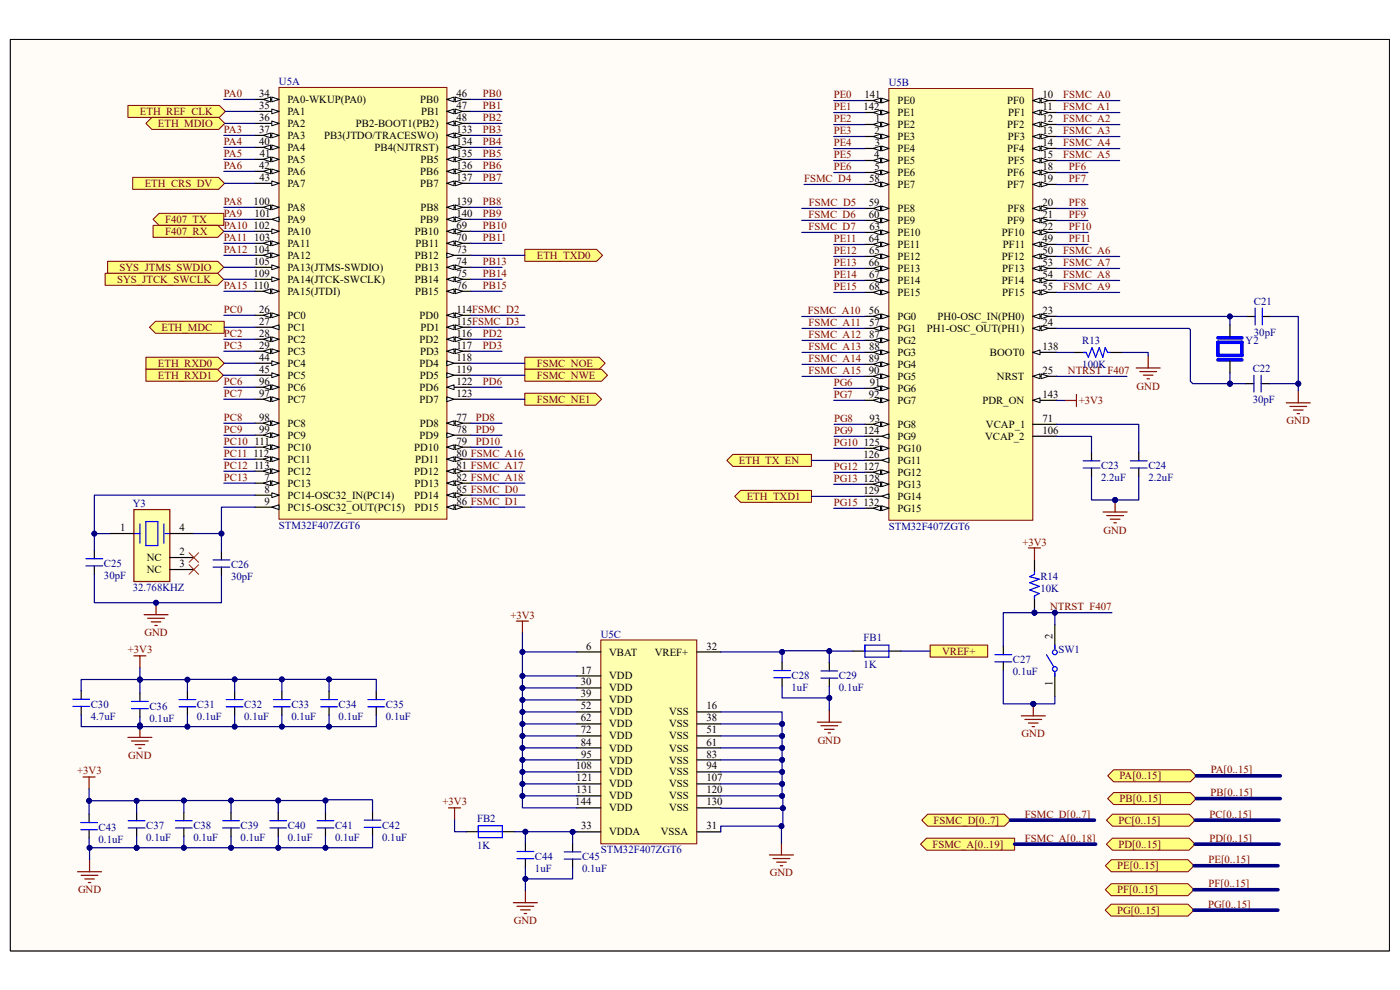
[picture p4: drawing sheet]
<svg xmlns="http://www.w3.org/2000/svg" width="297mm" height="210mm" viewBox="0 0 297 210" stroke-linecap="round" stroke-linejoin="round" font-family="sans-serif">
<defs><g id="words">
<g font-size="2.3" fill="#800000">
<text x="47.5" y="20.6">PA0</text>
<text x="102.4" y="20.6">PB0</text>
<text x="102.4" y="23.1">PB1</text>
<text x="176.9" y="20.8">PE0</text>
<text x="176.9" y="23.4">PE1</text>
<text x="225.6" y="20.8">FSMC_A0</text>
<text x="225.6" y="23.4">FSMC_A1</text>
<text x="29.7" y="24.4">ETH_REF_CLK</text>
<text x="33.5" y="26.9">ETH_MDIO</text>
<text x="47.5" y="28.2">PA3</text>
<text x="102.4" y="28.2">PB3</text>
<text x="102.4" y="25.7">PB2</text>
<text x="176.9" y="25.9">PE2</text>
<text x="176.9" y="28.4">PE3</text>
<text x="225.6" y="28.4">FSMC_A3</text>
<text x="225.6" y="25.9">FSMC_A2</text>
<text x="47.5" y="30.7">PA4</text>
<text x="47.5" y="33.3">PA5</text>
<text x="47.5" y="35.9">PA6</text>
<text x="102.4" y="35.9">PB6</text>
<text x="102.4" y="30.7">PB4</text>
<text x="102.4" y="33.3">PB5</text>
<text x="176.9" y="31">PE4</text>
<text x="176.9" y="33.5">PE5</text>
<text x="225.6" y="31">FSMC_A4</text>
<text x="225.6" y="33.5">FSMC_A5</text>
<text x="30.7" y="39.7">ETH_CRS_DV</text>
<text x="102.4" y="38.4">PB7</text>
<text x="170.6" y="38.7">FSMC_D4</text>
<text x="176.9" y="36.1">PE6</text>
<text x="226.7" y="36.1">PF6</text>
<text x="226.7" y="38.6">PF7</text>
<text x="35" y="47.3">F407_TX</text>
<text x="47.5" y="43.5">PA8</text>
<text x="47.5" y="46">PA9</text>
<text x="102.4" y="43.5">PB8</text>
<text x="102.4" y="46">PB9</text>
<text x="171.5" y="46.2">FSMC_D6</text>
<text x="171.6" y="43.7">FSMC_D5</text>
<text x="226.7" y="43.7">PF8</text>
<text x="226.7" y="46.3">PF9</text>
<text x="35" y="49.8">F407_RX</text>
<text x="47.5" y="51.1">PA11</text>
<text x="47.5" y="53.6">PA12</text>
<text x="47.5" y="48.6">PA10</text>
<text x="102.4" y="48.6">PB10</text>
<text x="102.4" y="51.1">PB11</text>
<text x="171.5" y="48.8">FSMC_D7</text>
<text x="176.9" y="51.4">PE11</text>
<text x="176.9" y="53.9">PE12</text>
<text x="225.6" y="53.9">FSMC_A6</text>
<text x="226.7" y="48.8">PF10</text>
<text x="226.7" y="51.4">PF11</text>
<text x="24.8" y="60">SYS_JTCK_SWCLK</text>
<text x="25.4" y="57.4">SYS_JTMS_SWDIO</text>
<text x="102.4" y="56.2">PB13</text>
<text x="102.4" y="58.7">PB14</text>
<text x="113.9" y="54.9">ETH_TXD0</text>
<text x="176.9" y="56.4">PE13</text>
<text x="176.9" y="59">PE14</text>
<text x="225.6" y="56.4">FSMC_A7</text>
<text x="225.6" y="59">FSMC_A8</text>
<text x="47.5" y="61.3">PA15</text>
<text x="102.4" y="61.3">PB15</text>
<text x="176.9" y="61.5">PE15</text>
<text x="225.6" y="61.5">FSMC_A9</text>
<text x="34.2" y="70.2">ETH_MDC</text>
<text x="47.5" y="66.4">PC0</text>
<text x="47.5" y="71.5">PC2</text>
<text x="102.4" y="71.5">PD2</text>
<text x="171.4" y="66.6">FSMC_A10</text>
<text x="171.5" y="69.1">FSMC_A11</text>
<text x="171.5" y="71.7">FSMC_A12</text>
<text x="33.5" y="77.8">ETH_RXD0</text>
<text x="47.5" y="74">PC3</text>
<text x="102.4" y="74">PD3</text>
<text x="113.9" y="77.8">FSMC_NOE</text>
<text x="171.5" y="74.3">FSMC_A13</text>
<text x="171.5" y="76.8">FSMC_A14</text>
<text x="33.5" y="80.3">ETH_RXD1</text>
<text x="47.5" y="81.6">PC6</text>
<text x="102.4" y="81.6">PD6</text>
<text x="113.9" y="80.3">FSMC_NWE</text>
<text x="171.5" y="79.3">FSMC_A15</text>
<text x="176.9" y="81.9">PG6</text>
<text x="226.6" y="79.3">NTRST_F407</text>
<text x="241.1" y="82.6">GND</text>
<text x="47.5" y="84.2">PC7</text>
<text x="47.5" y="89.3">PC8</text>
<text x="100.9" y="89.3">PD8</text>
<text x="113.9" y="85.4">FSMC_NE1</text>
<text x="176.9" y="84.4">PG7</text>
<text x="177" y="89.5">PG8</text>
<text x="228.9" y="85.7">+3V3</text>
<text x="47.5" y="91.8">PC9</text>
<text x="47.5" y="94.4">PC10</text>
<text x="100.9" y="94.4">PD10</text>
<text x="100.9" y="91.8">PD9</text>
<text x="176.9" y="94.6">PG10</text>
<text x="177" y="92.1">PG9</text>
<text x="273" y="90">GND</text>
<text x="47.5" y="96.9">PC11</text>
<text x="47.5" y="99.4">PC12</text>
<text x="47.5" y="102">PC13</text>
<text x="156.8" y="98.4">ETH_TX_EN</text>
<text x="176.9" y="99.7">PG12</text>
<text x="158.4" y="106">ETH_TXD1</text>
<text x="176.9" y="102.2">PG13</text>
<text x="176.9" y="107.3">PG15</text>
<text x="234.1" y="113.2">GND</text>
<text x="216.9" y="115.7">+3V3</text>
<text x="108.3" y="131.2">+3V3</text>
<text x="222.8" y="129.5">NTRST_F407</text>
<text x="30.6" y="135">GND</text>
<text x="27.1" y="138.6">+3V3</text>
<text x="199.9" y="138.9">VREF+</text>
<text x="27.2" y="161">GND</text>
<text x="173.5" y="157.8">GND</text>
<text x="216.7" y="156.4">GND</text>
<text x="16.4" y="164.3">+3V3</text>
<text x="237.5" y="165.3">PA[0..15]</text>
<text x="256.9" y="164">PA[0..15]</text>
<text x="93.9" y="170.9">+3V3</text>
<text x="217.4" y="173.5">FSMC_D[0..7]</text>
<text x="237.5" y="170.2">PB[0..15]</text>
<text x="256.6" y="173.5">PC[0..15]</text>
<text x="256.8" y="168.9">PB[0..15]</text>
<text x="197.8" y="179.8">FSMC_A[0..19]</text>
<text x="198.1" y="174.8">FSMC_D[0..7]</text>
<text x="217.4" y="178.6">FSMC_A[0..18]</text>
<text x="237.3" y="174.8">PC[0..15]</text>
<text x="237.3" y="179.8">PD[0..15]</text>
<text x="256.6" y="178.6">PD[0..15]</text>
<text x="163.3" y="185.9">GND</text>
<text x="237" y="184.4">PE[0..15]</text>
<text x="256.4" y="183.1">PE[0..15]</text>
<text x="16.6" y="189.5">GND</text>
<text x="237" y="189.5">PF[0..15]</text>
<text x="256.4" y="188.2">PF[0..15]</text>
<text x="109" y="196">GND</text>
<text x="237" y="193.8">PG[0..15]</text>
<text x="256.3" y="192.5">PG[0..15]</text>
</g>
<g font-size="2.3">
<text x="54.9" y="20.6">34</text>
<text x="55" y="23.1">35</text>
<text x="61" y="21.8">PA0-WKUP(PA0)</text>
<text x="89.2" y="21.8">PB0</text>
<text x="96.9" y="20.6">46</text>
<text x="96.9" y="23.1">47</text>
<text x="183.2" y="23.3">142</text>
<text x="183.4" y="20.8">141</text>
<text x="190.4" y="22.1">PE0</text>
<text x="213.7" y="22.1">PF0</text>
<text x="221.1" y="20.8">10</text>
<text x="221.1" y="23.3">11</text>
<text x="54.9" y="25.7">36</text>
<text x="54.9" y="28.2">37</text>
<text x="61" y="24.4">PA1</text>
<text x="61" y="26.9">PA2</text>
<text x="61" y="29.5">PA3</text>
<text x="68.7" y="29.5">PB3(JTDO/TRACESWO)</text>
<text x="75.5" y="26.9">PB2-BOOT1(PB2)</text>
<text x="89.3" y="24.4">PB1</text>
<text x="96.9" y="25.7">48</text>
<text x="96.9" y="28.2">133</text>
<text x="185.5" y="28.4">2</text>
<text x="185.7" y="25.9">1</text>
<text x="190.4" y="27.2">PE2</text>
<text x="190.4" y="29.7">PE3</text>
<text x="190.4" y="24.6">PE1</text>
<text x="213.7" y="27.2">PF2</text>
<text x="213.8" y="29.7">PF3</text>
<text x="213.9" y="24.6">PF1</text>
<text x="221.1" y="25.9">12</text>
<text x="221.1" y="28.4">13</text>
<text x="54.9" y="30.7">40</text>
<text x="54.9" y="35.9">42</text>
<text x="55.1" y="33.3">41</text>
<text x="61" y="32">PA4</text>
<text x="61" y="34.6">PA5</text>
<text x="79.5" y="32">PB4(NJTRST)</text>
<text x="89.2" y="34.6">PB5</text>
<text x="96.9" y="30.7">134</text>
<text x="96.9" y="33.3">135</text>
<text x="96.9" y="35.9">136</text>
<text x="185.5" y="33.5">4</text>
<text x="185.6" y="31">3</text>
<text x="190.4" y="32.3">PE4</text>
<text x="190.4" y="34.8">PE5</text>
<text x="213.7" y="32.3">PF4</text>
<text x="213.8" y="34.8">PF5</text>
<text x="221.1" y="31">14</text>
<text x="221.1" y="33.5">15</text>
<text x="55" y="38.4">43</text>
<text x="61" y="37.1">PA6</text>
<text x="61" y="39.7">PA7</text>
<text x="89.2" y="37.1">PB6</text>
<text x="89.2" y="39.7">PB7</text>
<text x="96.9" y="38.4">137</text>
<text x="184.4" y="38.6">58</text>
<text x="185.5" y="36.1">5</text>
<text x="190.4" y="37.3">PE6</text>
<text x="190.4" y="39.9">PE7</text>
<text x="213.7" y="37.3">PF6</text>
<text x="213.7" y="39.9">PF7</text>
<text x="221.1" y="36.1">18</text>
<text x="221.1" y="38.6">19</text>
<text x="53.8" y="43.5">100</text>
<text x="54" y="46">101</text>
<text x="61" y="44.7">PA8</text>
<text x="61" y="47.3">PA9</text>
<text x="89.2" y="47.3">PB9</text>
<text x="89.2" y="44.7">PB8</text>
<text x="96.9" y="43.5">139</text>
<text x="96.9" y="46">140</text>
<text x="184.3" y="43.7">59</text>
<text x="184.3" y="46.2">60</text>
<text x="190.4" y="45">PE8</text>
<text x="190.4" y="47.5">PE9</text>
<text x="213.7" y="47.5">PF9</text>
<text x="213.7" y="45">PF8</text>
<text x="221.1" y="43.7">20</text>
<text x="221.1" y="46.2">21</text>
<text x="53.8" y="48.6">102</text>
<text x="53.8" y="53.6">104</text>
<text x="53.9" y="51.1">103</text>
<text x="61" y="49.8">PA10</text>
<text x="61" y="52.4">PA11</text>
<text x="88" y="49.8">PB10</text>
<text x="88.2" y="52.4">PB11</text>
<text x="96.9" y="48.6">69</text>
<text x="96.9" y="51.1">70</text>
<text x="96.9" y="53.6">73</text>
<text x="184.3" y="51.3">64</text>
<text x="184.4" y="53.9">65</text>
<text x="184.4" y="48.8">63</text>
<text x="190.4" y="50">PE10</text>
<text x="190.4" y="52.6">PE11</text>
<text x="212.6" y="50">PF10</text>
<text x="212.8" y="52.6">PF11</text>
<text x="221.1" y="48.8">22</text>
<text x="221.1" y="51.3">49</text>
<text x="221.1" y="53.9">50</text>
<text x="53.8" y="58.7">109</text>
<text x="53.8" y="56.2">105</text>
<text x="61" y="54.9">PA12</text>
<text x="61" y="57.4">PA13(JTMS-SWDIO)</text>
<text x="61" y="60">PA14(JTCK-SWCLK)</text>
<text x="88" y="54.9">PB12</text>
<text x="88" y="60">PB14</text>
<text x="88.1" y="57.4">PB13</text>
<text x="96.9" y="56.2">74</text>
<text x="96.9" y="58.7">75</text>
<text x="184.3" y="56.4">66</text>
<text x="184.4" y="59">67</text>
<text x="190.4" y="55.2">PE12</text>
<text x="190.4" y="57.7">PE13</text>
<text x="212.6" y="55.2">PF12</text>
<text x="212.6" y="57.7">PF13</text>
<text x="221.1" y="56.4">53</text>
<text x="221.1" y="59">54</text>
<text x="53.8" y="61.3">110</text>
<text x="61" y="62.6">PA15(JTDI)</text>
<text x="88.1" y="62.6">PB15</text>
<text x="96.9" y="61.3">76</text>
<text x="184.4" y="61.5">68</text>
<text x="190.4" y="60.2">PE14</text>
<text x="190.4" y="62.8">PE15</text>
<text x="212.6" y="60.2">PF14</text>
<text x="212.6" y="62.8">PF15</text>
<text x="221.1" y="61.5">55</text>
<text x="54.9" y="66.4">26</text>
<text x="54.9" y="68.9">27</text>
<text x="55" y="71.5">28</text>
<text x="61" y="67.6">PC0</text>
<text x="61" y="70.2">PC1</text>
<text x="89" y="67.6">PD0</text>
<text x="89.2" y="70.2">PD1</text>
<text x="96.9" y="66.4">114FSMC_D2</text>
<text x="96.9" y="68.9">115FSMC_D3</text>
<text x="96.9" y="71.5">116</text>
<text x="184.3" y="66.6">56</text>
<text x="184.4" y="69.1">57</text>
<text x="184.4" y="71.7">87</text>
<text x="190.4" y="67.9">PG0</text>
<text x="190.4" y="70.4">PG1</text>
<text x="196.6" y="70.4">PH1-OSC_OUT(PH1)</text>
<text x="198.9" y="67.9">PH0-OSC_IN(PH0)</text>
<text x="221.1" y="66.6">23</text>
<text x="221.1" y="69.1">24</text>
<text x="54.9" y="74">29</text>
<text x="54.9" y="76.5">44</text>
<text x="61" y="72.7">PC2</text>
<text x="61" y="75.3">PC3</text>
<text x="61" y="77.8">PC4</text>
<text x="89" y="72.7">PD2</text>
<text x="89" y="77.8">PD4</text>
<text x="89.1" y="75.3">PD3</text>
<text x="96.9" y="74">117</text>
<text x="96.9" y="76.5">118</text>
<text x="184.3" y="76.8">89</text>
<text x="184.4" y="74.2">88</text>
<text x="190.4" y="72.9">PG2</text>
<text x="190.4" y="75.5">PG3</text>
<text x="210" y="75.5">BOOT0</text>
<text x="221.1" y="74.2">138</text>
<text x="54.9" y="81.6">96</text>
<text x="55" y="79.1">45</text>
<text x="61" y="80.3">PC5</text>
<text x="61" y="82.9">PC6</text>
<text x="89" y="82.9">PD6</text>
<text x="89.1" y="80.3">PD5</text>
<text x="96.9" y="79.1">119</text>
<text x="96.9" y="81.6">122</text>
<text x="184.3" y="79.3">90</text>
<text x="184.5" y="81.9">91</text>
<text x="190.4" y="78">PG4</text>
<text x="190.4" y="80.6">PG5</text>
<text x="190.4" y="83.1">PG6</text>
<text x="211.5" y="80.6">NRST</text>
<text x="221.1" y="79.3">25</text>
<text x="54.9" y="84.2">97</text>
<text x="55" y="89.3">98</text>
<text x="61" y="85.4">PC7</text>
<text x="89" y="85.4">PD7</text>
<text x="96.9" y="89.3">77</text>
<text x="96.9" y="84.2">123</text>
<text x="184.3" y="84.4">92</text>
<text x="184.4" y="89.5">93</text>
<text x="190.4" y="85.7">PG7</text>
<text x="208.4" y="85.7">PDR_ON</text>
<text x="221.1" y="89.5">71</text>
<text x="221.1" y="84.4">143</text>
<text x="54" y="94.4">111</text>
<text x="54.9" y="91.8">99</text>
<text x="61" y="90.6">PC8</text>
<text x="61" y="93.1">PC9</text>
<text x="61" y="95.6">PC10</text>
<text x="87.9" y="95.6">PD10</text>
<text x="89" y="93.1">PD9</text>
<text x="89.1" y="90.6">PD8</text>
<text x="96.9" y="91.8">78</text>
<text x="96.9" y="94.4">79</text>
<text x="183.2" y="92">124</text>
<text x="183.3" y="94.6">125</text>
<text x="190.4" y="90.8">PG8</text>
<text x="190.4" y="93.3">PG9</text>
<text x="190.4" y="95.8">PG10</text>
<text x="209" y="93.3">VCAP_2</text>
<text x="209.2" y="90.8">VCAP_1</text>
<text x="221.1" y="92">106</text>
<text x="53.8" y="96.9">112</text>
<text x="53.9" y="99.4">113</text>
<text x="56.1" y="102">7</text>
<text x="61" y="98.2">PC11</text>
<text x="61" y="100.7">PC12</text>
<text x="87.9" y="100.7">PD12</text>
<text x="88.1" y="98.2">PD11</text>
<text x="96.9" y="96.9">80 FSMC_A16</text>
<text x="96.9" y="99.4">81 FSMC_A17</text>
<text x="96.9" y="102">82 FSMC_A18</text>
<text x="183.2" y="97.1">126</text>
<text x="183.2" y="99.7">127</text>
<text x="190.4" y="98.4">PG11</text>
<text x="190.4" y="100.9">PG12</text>
<text x="56.1" y="107.1">9</text>
<text x="56.1" y="104.5">8</text>
<text x="61" y="103.3">PC13</text>
<text x="61" y="105.8">PC14-OSC32_IN(PC14)</text>
<text x="87.9" y="105.8">PD14</text>
<text x="88" y="103.3">PD13</text>
<text x="96.9" y="104.5">85 FSMC_D0</text>
<text x="96.9" y="107.1">86 FSMC_D1</text>
<text x="183.2" y="104.7">129</text>
<text x="183.2" y="107.3">132</text>
<text x="183.2" y="102.2">128</text>
<text x="190.4" y="103.5">PG13</text>
<text x="190.4" y="106">PG14</text>
<text x="25.5" y="112.6">1</text>
<text x="38.1" y="112.6">4</text>
<text x="61" y="108.3">PC15-OSC32_OUT(PC15)</text>
<text x="87.9" y="108.3">PD15</text>
<text x="190.4" y="108.6">PG15</text>
<text x="31.2" y="119">NC</text>
<text x="38.1" y="117.8">2</text>
<text x="31.2" y="121.6">NC</text>
<text x="38.1" y="120.3">3</text>
<text x="124.4" y="137.8">6</text>
<text x="149.9" y="137.8">32</text>
<text x="223.3" y="135.6" transform="rotate(-90 223.3 135.6)">2</text>
<text x="123.2" y="142.9">17</text>
<text x="129.2" y="139.1">VBAT</text>
<text x="138.9" y="139.1">VREF+</text>
<text x="123.2" y="145.4">30</text>
<text x="123.2" y="148">39</text>
<text x="129.2" y="144.1">VDD</text>
<text x="129.2" y="146.7">VDD</text>
<text x="129.2" y="149.2">VDD</text>
<text x="223.3" y="145.6" transform="rotate(-90 223.3 145.6)">1</text>
<text x="123.2" y="150.5">52</text>
<text x="123.2" y="153">62</text>
<text x="123.2" y="155.6">72</text>
<text x="129.2" y="151.8">VDD</text>
<text x="129.2" y="154.3">VDD</text>
<text x="141.9" y="151.8">VSS</text>
<text x="141.9" y="154.3">VSS</text>
<text x="149.9" y="150.5">16</text>
<text x="149.9" y="153">38</text>
<text x="149.9" y="155.6">51</text>
<text x="123.2" y="158.2">84</text>
<text x="123.3" y="160.7">95</text>
<text x="129.2" y="156.8">VDD</text>
<text x="129.2" y="159.4">VDD</text>
<text x="129.2" y="162">VDD</text>
<text x="141.9" y="156.8">VSS</text>
<text x="141.9" y="159.4">VSS</text>
<text x="141.9" y="162">VSS</text>
<text x="149.9" y="158.2">61</text>
<text x="149.9" y="160.7">83</text>
<text x="122.1" y="163.2">108</text>
<text x="122.3" y="165.8">121</text>
<text x="129.2" y="164.5">VDD</text>
<text x="129.2" y="167">VDD</text>
<text x="141.9" y="164.5">VSS</text>
<text x="141.9" y="167">VSS</text>
<text x="149.9" y="163.2">94</text>
<text x="149.9" y="165.8">107</text>
<text x="122" y="170.9">144</text>
<text x="122.3" y="168.3">131</text>
<text x="129.2" y="169.6">VDD</text>
<text x="129.2" y="172.1">VDD</text>
<text x="141.9" y="169.6">VSS</text>
<text x="141.9" y="172.1">VSS</text>
<text x="149.9" y="168.3">120</text>
<text x="149.9" y="170.9">130</text>
<text x="123.3" y="175.9">33</text>
<text x="129.2" y="177.2">VDDA</text>
<text x="140.2" y="177.2">VSSA</text>
<text x="149.9" y="175.9">31</text>
</g>
<g font-size="2.3" fill="#000080">
<text x="59.2" y="18">U5A</text>
<text x="188.6" y="18.2">U5B</text>
<text x="266" y="64.6">C21</text>
<text x="266" y="71.2">30pF</text>
<text x="229.6" y="73">R13</text>
<text x="264.2" y="72.9">Y2</text>
<text x="229.6" y="78.1">100K</text>
<text x="265.8" y="78.8">C22</text>
<text x="265.8" y="85.4">30pF</text>
<text x="233.6" y="99.5">C23</text>
<text x="243.6" y="99.5">C24</text>
<text x="28.2" y="107.6">Y3</text>
<text x="233.6" y="102.1">2.2uF</text>
<text x="243.6" y="102.1">2.2uF</text>
<text x="59.2" y="112.1">STM32F407ZGT6</text>
<text x="188.6" y="112.4">STM32F407ZGT6</text>
<text x="22.1" y="120.3">C25</text>
<text x="22.1" y="122.9">30pF</text>
<text x="28.2" y="125.4">32.768KHZ</text>
<text x="49" y="120.6">C26</text>
<text x="49" y="123.1">30pF</text>
<text x="220.7" y="123.1">R14</text>
<text x="220.7" y="125.6">10K</text>
<text x="127.5" y="135.3">U5C</text>
<text x="183.2" y="136.1">FB1</text>
<text x="183.2" y="141.7">1K</text>
<text x="214.9" y="140.6">C27</text>
<text x="214.9" y="143.2">0.1uF</text>
<text x="224.5" y="138.6">SW1</text>
<text x="167.9" y="144">C28</text>
<text x="167.9" y="146.6">1uF</text>
<text x="178" y="144.1">C29</text>
<text x="178" y="146.6">0.1uF</text>
<text x="19.3" y="150.1">C30</text>
<text x="19.3" y="152.7">4.7uF</text>
<text x="31.7" y="150.6">C36</text>
<text x="31.7" y="153.1">0.1uF</text>
<text x="41.8" y="150.2">C31</text>
<text x="41.8" y="152.7">0.1uF</text>
<text x="51.8" y="150.2">C32</text>
<text x="51.8" y="152.7">0.1uF</text>
<text x="61.8" y="150.2">C33</text>
<text x="61.8" y="152.7">0.1uF</text>
<text x="71.8" y="150.2">C34</text>
<text x="71.8" y="152.7">0.1uF</text>
<text x="81.9" y="150.2">C35</text>
<text x="81.9" y="152.7">0.1uF</text>
<text x="20.9" y="176.3">C43</text>
<text x="20.9" y="178.8">0.1uF</text>
<text x="31" y="175.9">C37</text>
<text x="31" y="178.4">0.1uF</text>
<text x="41" y="175.9">C38</text>
<text x="41" y="178.4">0.1uF</text>
<text x="51.1" y="175.9">C39</text>
<text x="51.1" y="178.4">0.1uF</text>
<text x="61" y="175.9">C40</text>
<text x="61" y="178.4">0.1uF</text>
<text x="71.1" y="175.9">C41</text>
<text x="71.1" y="178.4">0.1uF</text>
<text x="81.1" y="175.8">C42</text>
<text x="81.1" y="178.3">0.1uF</text>
<text x="101.2" y="174.4">FB2</text>
<text x="101.2" y="180">1K</text>
<text x="113.5" y="182.4">C44</text>
<text x="113.5" y="185">1uF</text>
<text x="123.5" y="182.5">C45</text>
<text x="123.5" y="185">0.1uF</text>
<text x="127.5" y="181">STM32F407ZGT6</text>
</g>
</g></defs>
<path d="M2.2 8.4h292.6v193.3h-292.6z" fill-rule="evenodd" fill="#fffcf8"/>
<path d="M2.2 8.4h292.6v193.3h-292.6z" fill="none" stroke="#000" stroke-width=".21"/>
<path d="M2.2 8.4h292.6v193.3h-292.6z" fill-rule="evenodd" fill="#fffcf8"/>
<path d="M2.2 8.4h292.6v193.3h-292.6z" fill="none" stroke="#000" stroke-width=".21"/>
<path d="M27.1 156.4h5.1M27.9 157.2h3.6M28.7 158h2M29.4 158.7h.5M29.7 153.9v2.5M165.8 178.8v2.6M163.2 181.4h5.1M164 182.1h3.6M164.8 182.9h2M165.5 183.7h.5" fill="none" stroke="#800000" stroke-width=".25"/>
<path d="M29.7 147v1.8M29.7 150.3v1.8M39.8 146.6v1.8M39.8 149.9v1.8M49.8 146.6v1.8M49.8 149.9v1.8M59.8 146.6v1.8M59.8 149.9v1.8M69.8 146.6v1.8M69.8 149.9v1.8M79.8 146.6v1.8M79.8 149.9v1.8" fill="none" stroke="#000" stroke-width=".25"/>
<path d="M27.9 150.3h3.6M27.9 148.8h3.6M38 149.9h3.5M38 148.4h3.5M48 149.9h3.6M48 148.4h3.6M58 149.9h3.6M58 148.4h3.6M68 149.9h3.6M68 148.4h3.6M78 149.9h3.6M78 148.4h3.6" fill="none" stroke="#00f" stroke-width=".25"/>
<circle cx="29.7" cy="153.9" r=".51" fill="#000080"/>
<circle cx="29.7" cy="153.9" r=".51" fill="none" stroke="#000080" stroke-width=".21"/>
<path d="M231.6 96v1.8M231.6 99.3v1.8M241.6 96v1.8M241.6 99.3v1.8M17.2 146.5v1.8M17.2 149.9v1.7M98.9 176.4h2.6M106.6 176.4h2.5M121.5 178.9v1.8M121.5 182.2v1.8" fill="none" stroke="#000" stroke-width=".25"/>
<path d="M229.8 99.3h3.6M229.8 97.8h3.6M239.8 99.3h3.6M239.8 97.8h3.6M15.4 149.9h3.6M15.4 148.3h3.6M101.5 175.2h5.1v2.5h-5.1zM101.5 176.4h5.1M119.7 182.2h3.6M119.7 180.7h3.6" fill="none" stroke="#00f" stroke-width=".25"/>
<path d="M234 108.6h5.1M234.8 109.4h3.6M235.6 110.1h2M236.3 110.9h.5M236.6 106.1v2.5M108.9 191.5h5.1M109.7 192.3h3.5M110.4 193h2.1M111.2 193.8h.5M111.5 189v2.5" fill="none" stroke="#800000" stroke-width=".25"/>
<circle cx="236.6" cy="106.1" r=".51" fill="#000080"/>
<circle cx="236.6" cy="106.1" r=".51" fill="none" stroke="#000080" stroke-width=".21"/>
<path d="M264.5 67.1h1.8M267.8 67.1h1.8M264.2 81.4h1.8M267.5 81.4h1.8M181 138.1h2.5M188.6 138.1h2.5M165.9 140.5v1.8M165.9 143.8v1.8M175.9 140.5v1.8M175.9 143.9v1.7M111.5 178.9v1.7M111.5 182.2v1.7" fill="none" stroke="#000" stroke-width=".25"/>
<path d="M266 79.6v3.6M266.3 65.4v3.5M267.5 79.6v3.6M267.8 65.4v3.5M183.5 136.9h5.1v2.5h-5.1zM183.5 138.1h5.1M164.1 143.8h3.6M164.1 142.3h3.6M174.2 143.9h3.5M174.2 142.3h3.5M109.7 182.2h3.5M109.7 180.6h3.5" fill="none" stroke="#00f" stroke-width=".25"/>
<g fill="none" stroke="#800000" stroke-width=".25">
<path d="M241 78.1h5.1M241.8 78.8h3.6M242.6 79.6h2M243.6 75.5v2.6M243.3 80.4h.5M272.9 85.5h5.1M273.7 86.2h3.5M274.4 87h2M275.2 87.7h.5M275.4 82.9v2.6M173.4 153.2h5.1M174.2 154h3.5"/>
<path d="M174.9 154.7h2.1M175.7 155.5h.5M175.9 150.6v2.6"/>
</g>
<path d="M28.4 108.1h7.6v15.3h-7.6z" fill-rule="evenodd" fill="#ffffb0"/>
<path d="M28.4 108.1h7.6v15.3h-7.6zM30.6 130.4h5M31.3 131.2h3.6M32.1 131.9h2M32.9 132.7h.5M33.1 127.9v2.5" fill="none" stroke="#800000" stroke-width=".25"/>
<path d="M18.2 118.5h3.6M28.4 113.2h1.3M29.7 111.2v4M31 110.6h2.5v5.1h-2.5zM34.8 111.2v4M35 113.2h1M45.2 118.8h3.6M18.2 120.1h3.6M45.2 120.3h3.6" fill="none" stroke="#00f" stroke-width=".25"/>
<path d="M20 116.7v1.8M23.3 113.2h5.1M36 113.2h5.1M36 118.3h5.1M47 117v1.8M20 120.1v1.7M36 120.8h5.1M47 120.3v1.8" fill="none" stroke="#000" stroke-width=".25"/>
<path d="M40.1 117.3l2 2M40.1 119.8l2 2M42.1 117.3l-2 2M42.1 119.8l-2 2" fill="none" stroke="#f00" stroke-width=".21"/>
<circle cx="33.1" cy="127.9" r=".51" fill="#000080"/>
<circle cx="33.1" cy="127.9" r=".51" fill="none" stroke="#000080" stroke-width=".21"/>
<path d="M219.5 118.8v2.5M212.9 137.1v1.8M219.5 126.4v2.6M212.9 140.4v1.8" fill="none" stroke="#000" stroke-width=".25"/>
<path d="M211.1 138.9h3.5M219.5 121.3v.5l-1 .5 2 .6-2 .7 2 .8-2 .7 2 .8-1 .5v.5M211.1 140.4h3.5" fill="none" stroke="#00f" stroke-width=".25"/>
<path d="M216.7 151.9h5.1M217.4 152.6h3.6M218.2 153.4h2M219 154.1h.5M219.2 149.3v2.6" fill="none" stroke="#800000" stroke-width=".25"/>
<circle cx="219.2" cy="149.3" r=".51" fill="#000080"/>
<circle cx="219.2" cy="149.3" r=".51" fill="none" stroke="#000080" stroke-width=".21"/>
<path d="M111.3 83.4h15l1.3 1.3-1.3 1.3h-15z" fill-rule="evenodd" fill="#ffff80"/>
<path d="M111.3 83.4h15l1.3 1.3-1.3 1.3h-15z" fill="none" stroke="#800000" stroke-width=".21"/>
<path d="M111.3 75.8h15.8l1.3 1.3-1.3 1.2h-15.8z" fill-rule="evenodd" fill="#ffff80"/>
<path d="M111.3 75.8h15.8l1.3 1.3-1.3 1.2h-15.8z" fill="none" stroke="#800000" stroke-width=".21"/>
<path d="M111.3 78.3h16.3l1.3 1.3-1.3 1.3h-16.3z" fill-rule="evenodd" fill="#ffff80"/>
<path d="M111.3 78.3h16.3l1.3 1.3-1.3 1.3h-16.3z" fill="none" stroke="#800000" stroke-width=".21"/>
<path d="M196.8 172.7h16.3l1.3 1.3-1.3 1.3h-16.3l-1.3-1.3z" fill-rule="evenodd" fill="#ffff80"/>
<path d="M196.8 172.7h16.3l1.3 1.3-1.3 1.3h-16.3l-1.3-1.3z" fill="none" stroke="#800000" stroke-width=".21"/>
<path d="M196.6 177.8h18.7v2.6h-18.7l-1.3-1.3z" fill-rule="evenodd" fill="#ffff80"/>
<path d="M196.6 177.8h18.7v2.6h-18.7l-1.3-1.3z" fill="none" stroke="#800000" stroke-width=".21"/>
<path d="M22.8 55.4h23.4l1.3 1.3-1.3 1.3h-23.4z" fill-rule="evenodd" fill="#ffff80"/>
<path d="M22.8 55.4h23.4l1.3 1.3-1.3 1.3h-23.4z" fill="none" stroke="#800000" stroke-width=".21"/>
<path d="M22.3 58h23.9l1.2 1.3-1.2 1.2h-23.9z" fill-rule="evenodd" fill="#ffff80"/>
<path d="M22.3 58h23.9l1.2 1.3-1.2 1.2h-23.9z" fill="none" stroke="#800000" stroke-width=".21"/>
<path d="M32.5 46.5l1.2-1.2h13.8v2.5h-13.8z" fill-rule="evenodd" fill="#ffff80"/>
<path d="M32.5 46.5l1.2-1.2h13.8v2.5h-13.8z" fill="none" stroke="#800000" stroke-width=".21"/>
<path d="M32.5 47.8h13.7l1.3 1.3-1.3 1.2h-13.7z" fill-rule="evenodd" fill="#ffff80"/>
<path d="M32.5 47.8h13.7l1.3 1.3-1.3 1.2h-13.7z" fill="none" stroke="#800000" stroke-width=".21"/>
<path d="M27.1 22.4h19.4l1.3 1.2-1.3 1.3h-19.4z" fill-rule="evenodd" fill="#ffff80"/>
<path d="M27.1 22.4h19.4l1.3 1.2-1.3 1.3h-19.4z" fill="none" stroke="#800000" stroke-width=".21"/>
<path d="M32.2 24.9h14.2l1.3 1.3-1.3 1.3h-14.2l-1.2-1.3z" fill-rule="evenodd" fill="#ffff80"/>
<path d="M32.2 24.9h14.2l1.3 1.3-1.3 1.3h-14.2l-1.2-1.3z" fill="none" stroke="#800000" stroke-width=".21"/>
<path d="M28.2 37.6h18.2l1.2 1.3-1.2 1.3h-18.2z" fill-rule="evenodd" fill="#ffff80"/>
<path d="M28.2 37.6h18.2l1.2 1.3-1.2 1.3h-18.2z" fill="none" stroke="#800000" stroke-width=".21"/>
<path d="M111.3 52.9h15.3l1.2 1.3-1.2 1.2h-15.3z" fill-rule="evenodd" fill="#ffff80"/>
<path d="M111.3 52.9h15.3l1.2 1.3-1.2 1.2h-15.3z" fill="none" stroke="#800000" stroke-width=".21"/>
<path d="M31.7 69.4l1.3-1.2h14.6v2.5h-14.6z" fill-rule="evenodd" fill="#ffff80"/>
<path d="M31.7 69.4l1.3-1.2h14.6v2.5h-14.6z" fill="none" stroke="#800000" stroke-width=".21"/>
<path d="M31 75.8h15.3l1.3 1.3-1.3 1.2h-15.3z" fill-rule="evenodd" fill="#ffff80"/>
<path d="M31 75.8h15.3l1.3 1.3-1.3 1.2h-15.3z" fill="none" stroke="#800000" stroke-width=".21"/>
<path d="M31 78.3h15.1l1.3 1.3-1.3 1.3h-15.1z" fill-rule="evenodd" fill="#ffff80"/>
<path d="M31 78.3h15.1l1.3 1.3-1.3 1.3h-15.1z" fill="none" stroke="#800000" stroke-width=".21"/>
<path d="M155.5 96.4h16.6v2.5h-16.6l-1.3-1.2z" fill-rule="evenodd" fill="#ffff80"/>
<path d="M155.5 96.4h16.6v2.5h-16.6l-1.3-1.2z" fill="none" stroke="#800000" stroke-width=".21"/>
<path d="M157.1 104h15.1v2.6h-15.1l-1.2-1.3z" fill-rule="evenodd" fill="#ffff80"/>
<path d="M157.1 104h15.1v2.6h-15.1l-1.2-1.3z" fill="none" stroke="#800000" stroke-width=".21"/>
<path d="M218.2 116.2h2.5M219.5 116.2v2.6M109.6 131.8h2.5M110.8 131.8v2.5M95.2 171.4h2.5M96.4 171.4v2.5" fill="none" stroke="#800000" stroke-width=".25"/>
<path d="M236.3 163.3h16.2l1.3 1.3-1.3 1.3h-16.2l-1.3-1.3z" fill-rule="evenodd" fill="#ffff80"/>
<path d="M236.3 163.3h16.2l1.3 1.3-1.3 1.3h-16.2l-1.3-1.3z" fill="none" stroke="#800000" stroke-width=".21"/>
<path d="M236.3 168.1h16.2l1.3 1.3-1.3 1.3h-16.2l-1.3-1.3z" fill-rule="evenodd" fill="#ffff80"/>
<path d="M236.3 168.1h16.2l1.3 1.3-1.3 1.3h-16.2l-1.3-1.3z" fill="none" stroke="#800000" stroke-width=".21"/>
<path d="M234.7 174l1.3-1.3h16.3l1.3 1.3-1.3 1.3h-16.3z" fill-rule="evenodd" fill="#ffff80"/>
<path d="M234.7 174l1.3-1.3h16.3l1.3 1.3-1.3 1.3h-16.3z" fill="none" stroke="#800000" stroke-width=".21"/>
<path d="M234.7 179.1l1.3-1.3h16.3l1.2 1.3-1.2 1.3h-16.3z" fill-rule="evenodd" fill="#ffff80"/>
<path d="M234.7 179.1l1.3-1.3h16.3l1.2 1.3-1.2 1.3h-16.3z" fill="none" stroke="#800000" stroke-width=".21"/>
<path d="M28.4 139.1h2.6M29.7 139.1v2.6" fill="none" stroke="#800000" stroke-width=".25"/>
<path d="M234.5 183.7l1.3-1.3h16.2l1.3 1.3-1.3 1.2h-16.2z" fill-rule="evenodd" fill="#ffff80"/>
<path d="M234.5 183.7l1.3-1.3h16.2l1.3 1.3-1.3 1.2h-16.2z" fill="none" stroke="#800000" stroke-width=".21"/>
<path d="M234.5 188.7l1.3-1.2h16.2l1.3 1.2-1.3 1.3h-16.2z" fill-rule="evenodd" fill="#ffff80"/>
<path d="M234.5 188.7l1.3-1.2h16.2l1.3 1.2-1.3 1.3h-16.2z" fill="none" stroke="#800000" stroke-width=".21"/>
<path d="M234.5 193.1l1.2-1.3h16.3l1.3 1.3-1.3 1.2h-16.3z" fill-rule="evenodd" fill="#ffff80"/>
<path d="M234.5 193.1l1.2-1.3h16.3l1.3 1.3-1.3 1.2h-16.3z" fill="none" stroke="#800000" stroke-width=".21"/>
<path d="M59.2 18.5h35.6v91.6h-35.6z" fill-rule="evenodd" fill="#ffffb0"/>
<path d="M59.2 18.5h35.6v91.6h-35.6z" fill="none" stroke="#800000" stroke-width=".21"/>
<path d="M54.1 21.1h5.1" fill="none" stroke="#000" stroke-width=".25"/>
<path d="M57.7 20.6l1.5 .5-1.5 .5z" fill="#f8fcff"/>
<path d="M57.7 20.6l1.5 .5-1.5 .5z" fill="none" stroke="#000" stroke-width=".21"/>
<path d="M55.9 21.1l1.5-.5v1z" fill="#f8fcff"/>
<path d="M55.9 21.1l1.5-.5v1z" fill="none" stroke="#000" stroke-width=".21"/>
<path d="M54.1 23.6h5.1" fill="none" stroke="#000" stroke-width=".25"/>
<path d="M57.7 23.1l1.5 .5-1.5 .5z" fill="#f8fcff"/>
<path d="M57.7 23.1l1.5 .5-1.5 .5z" fill="none" stroke="#000" stroke-width=".21"/>
<path d="M54.1 26.2h5.1" fill="none" stroke="#000" stroke-width=".25"/>
<path d="M57.7 25.7l1.5 .5-1.5 .5z" fill="#f8fcff"/>
<path d="M57.7 25.7l1.5 .5-1.5 .5z" fill="none" stroke="#000" stroke-width=".21"/>
<path d="M54.1 28.7h5.1" fill="none" stroke="#000" stroke-width=".25"/>
<path d="M57.7 28.2l1.5 .5-1.5 .5z" fill="#f8fcff"/>
<path d="M57.7 28.2l1.5 .5-1.5 .5z" fill="none" stroke="#000" stroke-width=".21"/>
<path d="M55.9 28.7l1.5-.5v1z" fill="#f8fcff"/>
<path d="M55.9 28.7l1.5-.5v1z" fill="none" stroke="#000" stroke-width=".21"/>
<path d="M54.1 31.3h5.1" fill="none" stroke="#000" stroke-width=".25"/>
<path d="M57.7 30.8l1.5 .5-1.5 .5z" fill="#f8fcff"/>
<path d="M57.7 30.8l1.5 .5-1.5 .5z" fill="none" stroke="#000" stroke-width=".21"/>
<path d="M55.9 31.3l1.5-.5v1z" fill="#f8fcff"/>
<path d="M55.9 31.3l1.5-.5v1z" fill="none" stroke="#000" stroke-width=".21"/>
<path d="M54.1 33.8h5.1" fill="none" stroke="#000" stroke-width=".25"/>
<path d="M57.7 33.3l1.5 .5-1.5 .5z" fill="#f8fcff"/>
<path d="M57.7 33.3l1.5 .5-1.5 .5z" fill="none" stroke="#000" stroke-width=".21"/>
<path d="M55.9 33.8l1.5-.5v1z" fill="#f8fcff"/>
<path d="M55.9 33.8l1.5-.5v1z" fill="none" stroke="#000" stroke-width=".21"/>
<path d="M54.1 36.4h5.1" fill="none" stroke="#000" stroke-width=".25"/>
<path d="M57.7 35.8l1.5 .6-1.5 .5z" fill="#f8fcff"/>
<path d="M57.7 35.8l1.5 .6-1.5 .5z" fill="none" stroke="#000" stroke-width=".21"/>
<path d="M55.9 36.4l1.5-.6v1.1z" fill="#f8fcff"/>
<path d="M55.9 36.4l1.5-.6v1.1z" fill="none" stroke="#000" stroke-width=".21"/>
<path d="M54.1 38.9h5.1" fill="none" stroke="#000" stroke-width=".25"/>
<path d="M57.7 38.4l1.5 .5-1.5 .5z" fill="#f8fcff"/>
<path d="M57.7 38.4l1.5 .5-1.5 .5z" fill="none" stroke="#000" stroke-width=".21"/>
<path d="M94.8 21.1h5.1" fill="none" stroke="#000" stroke-width=".25"/>
<path d="M94.8 21.1l1.5-.5v1z" fill="#f8fcff"/>
<path d="M94.8 21.1l1.5-.5v1z" fill="none" stroke="#000" stroke-width=".21"/>
<path d="M96.6 20.6l1.5 .5-1.5 .5z" fill="#f8fcff"/>
<path d="M96.6 20.6l1.5 .5-1.5 .5z" fill="none" stroke="#000" stroke-width=".21"/>
<path d="M94.8 23.6h5.1" fill="none" stroke="#000" stroke-width=".25"/>
<path d="M94.8 23.6l1.5-.5v1z" fill="#f8fcff"/>
<path d="M94.8 23.6l1.5-.5v1z" fill="none" stroke="#000" stroke-width=".21"/>
<path d="M96.6 23.1l1.5 .5-1.5 .5z" fill="#f8fcff"/>
<path d="M96.6 23.1l1.5 .5-1.5 .5z" fill="none" stroke="#000" stroke-width=".21"/>
<path d="M94.8 26.2h5.1" fill="none" stroke="#000" stroke-width=".25"/>
<path d="M94.8 26.2l1.5-.5v1z" fill="#f8fcff"/>
<path d="M94.8 26.2l1.5-.5v1z" fill="none" stroke="#000" stroke-width=".21"/>
<path d="M96.6 25.7l1.5 .5-1.5 .5z" fill="#f8fcff"/>
<path d="M96.6 25.7l1.5 .5-1.5 .5z" fill="none" stroke="#000" stroke-width=".21"/>
<path d="M94.8 49.1h5.1" fill="none" stroke="#000" stroke-width=".25"/>
<path d="M94.8 49.1l1.5-.5v1z" fill="#f8fcff"/>
<path d="M94.8 49.1l1.5-.5v1z" fill="none" stroke="#000" stroke-width=".21"/>
<path d="M96.6 48.6l1.5 .5-1.5 .5z" fill="#f8fcff"/>
<path d="M96.6 48.6l1.5 .5-1.5 .5z" fill="none" stroke="#000" stroke-width=".21"/>
<path d="M94.8 51.6h5.1" fill="none" stroke="#000" stroke-width=".25"/>
<path d="M94.8 51.6l1.5-.5v1z" fill="#f8fcff"/>
<path d="M94.8 51.6l1.5-.5v1z" fill="none" stroke="#000" stroke-width=".21"/>
<path d="M96.6 51.1l1.5 .5-1.5 .5z" fill="#f8fcff"/>
<path d="M96.6 51.1l1.5 .5-1.5 .5z" fill="none" stroke="#000" stroke-width=".21"/>
<path d="M94.8 54.2h5.1" fill="none" stroke="#000" stroke-width=".25"/>
<path d="M94.8 53.7l1.5 .5-1.5 .5z" fill="#f8fcff"/>
<path d="M94.8 53.7l1.5 .5-1.5 .5z" fill="none" stroke="#000" stroke-width=".21"/>
<path d="M94.8 56.7h5.1" fill="none" stroke="#000" stroke-width=".25"/>
<path d="M94.8 56.7l1.5-.5v1z" fill="#f8fcff"/>
<path d="M94.8 56.7l1.5-.5v1z" fill="none" stroke="#000" stroke-width=".21"/>
<path d="M96.6 56.2l1.5 .5-1.5 .5z" fill="#f8fcff"/>
<path d="M96.6 56.2l1.5 .5-1.5 .5z" fill="none" stroke="#000" stroke-width=".21"/>
<path d="M94.8 59.3h5.1" fill="none" stroke="#000" stroke-width=".25"/>
<path d="M94.8 59.3l1.5-.6v1.1z" fill="#f8fcff"/>
<path d="M94.8 59.3l1.5-.6v1.1z" fill="none" stroke="#000" stroke-width=".21"/>
<path d="M96.6 58.7l1.5 .6-1.5 .5z" fill="#f8fcff"/>
<path d="M96.6 58.7l1.5 .6-1.5 .5z" fill="none" stroke="#000" stroke-width=".21"/>
<path d="M94.8 61.8h5.1" fill="none" stroke="#000" stroke-width=".25"/>
<path d="M94.8 61.8l1.5-.5v1z" fill="#f8fcff"/>
<path d="M94.8 61.8l1.5-.5v1z" fill="none" stroke="#000" stroke-width=".21"/>
<path d="M96.6 61.3l1.5 .5-1.5 .5z" fill="#f8fcff"/>
<path d="M96.6 61.3l1.5 .5-1.5 .5z" fill="none" stroke="#000" stroke-width=".21"/>
<path d="M54.1 44h5.1" fill="none" stroke="#000" stroke-width=".25"/>
<path d="M57.7 43.5l1.5 .5-1.5 .5z" fill="#f8fcff"/>
<path d="M57.7 43.5l1.5 .5-1.5 .5z" fill="none" stroke="#000" stroke-width=".21"/>
<path d="M55.9 44l1.5-.5v1z" fill="#f8fcff"/>
<path d="M55.9 44l1.5-.5v1z" fill="none" stroke="#000" stroke-width=".21"/>
<path d="M54.1 46.5h5.1" fill="none" stroke="#000" stroke-width=".25"/>
<path d="M57.7 46.5l1.5-.5v1z" fill="#f8fcff"/>
<path d="M57.7 46.5l1.5-.5v1z" fill="none" stroke="#000" stroke-width=".21"/>
<path d="M54.1 49.1h5.1" fill="none" stroke="#000" stroke-width=".25"/>
<path d="M57.7 48.6l1.5 .5-1.5 .5z" fill="#f8fcff"/>
<path d="M57.7 48.6l1.5 .5-1.5 .5z" fill="none" stroke="#000" stroke-width=".21"/>
<path d="M54.1 51.6h5.1" fill="none" stroke="#000" stroke-width=".25"/>
<path d="M57.7 51.1l1.5 .5-1.5 .5z" fill="#f8fcff"/>
<path d="M57.7 51.1l1.5 .5-1.5 .5z" fill="none" stroke="#000" stroke-width=".21"/>
<path d="M55.9 51.6l1.5-.5v1z" fill="#f8fcff"/>
<path d="M55.9 51.6l1.5-.5v1z" fill="none" stroke="#000" stroke-width=".21"/>
<path d="M54.1 54.2h5.1" fill="none" stroke="#000" stroke-width=".25"/>
<path d="M57.7 53.7l1.5 .5-1.5 .5z" fill="#f8fcff"/>
<path d="M57.7 53.7l1.5 .5-1.5 .5z" fill="none" stroke="#000" stroke-width=".21"/>
<path d="M55.9 54.2l1.5-.5v1z" fill="#f8fcff"/>
<path d="M55.9 54.2l1.5-.5v1z" fill="none" stroke="#000" stroke-width=".21"/>
<path d="M54.1 56.7h5.1" fill="none" stroke="#000" stroke-width=".25"/>
<path d="M57.7 56.2l1.5 .5-1.5 .5z" fill="#f8fcff"/>
<path d="M57.7 56.2l1.5 .5-1.5 .5z" fill="none" stroke="#000" stroke-width=".21"/>
<path d="M54.1 59.3h5.1" fill="none" stroke="#000" stroke-width=".25"/>
<path d="M57.7 58.7l1.5 .6-1.5 .5z" fill="#f8fcff"/>
<path d="M57.7 58.7l1.5 .6-1.5 .5z" fill="none" stroke="#000" stroke-width=".21"/>
<path d="M54.1 61.8h5.1" fill="none" stroke="#000" stroke-width=".25"/>
<path d="M57.7 61.3l1.5 .5-1.5 .5z" fill="#f8fcff"/>
<path d="M57.7 61.3l1.5 .5-1.5 .5z" fill="none" stroke="#000" stroke-width=".21"/>
<path d="M55.9 61.8l1.5-.5v1z" fill="#f8fcff"/>
<path d="M55.9 61.8l1.5-.5v1z" fill="none" stroke="#000" stroke-width=".21"/>
<path d="M94.8 28.7h5.1" fill="none" stroke="#000" stroke-width=".25"/>
<path d="M94.8 28.7l1.5-.5v1z" fill="#f8fcff"/>
<path d="M94.8 28.7l1.5-.5v1z" fill="none" stroke="#000" stroke-width=".21"/>
<path d="M96.6 28.2l1.5 .5-1.5 .5z" fill="#f8fcff"/>
<path d="M96.6 28.2l1.5 .5-1.5 .5z" fill="none" stroke="#000" stroke-width=".21"/>
<path d="M94.8 31.3h5.1" fill="none" stroke="#000" stroke-width=".25"/>
<path d="M94.8 31.3l1.5-.5v1z" fill="#f8fcff"/>
<path d="M94.8 31.3l1.5-.5v1z" fill="none" stroke="#000" stroke-width=".21"/>
<path d="M96.6 30.8l1.5 .5-1.5 .5z" fill="#f8fcff"/>
<path d="M96.6 30.8l1.5 .5-1.5 .5z" fill="none" stroke="#000" stroke-width=".21"/>
<path d="M94.8 33.8h5.1" fill="none" stroke="#000" stroke-width=".25"/>
<path d="M94.8 33.8l1.5-.5v1z" fill="#f8fcff"/>
<path d="M94.8 33.8l1.5-.5v1z" fill="none" stroke="#000" stroke-width=".21"/>
<path d="M96.6 33.3l1.5 .5-1.5 .5z" fill="#f8fcff"/>
<path d="M96.6 33.3l1.5 .5-1.5 .5z" fill="none" stroke="#000" stroke-width=".21"/>
<path d="M94.8 36.4h5.1" fill="none" stroke="#000" stroke-width=".25"/>
<path d="M94.8 36.4l1.5-.5v1z" fill="#f8fcff"/>
<path d="M94.8 36.4l1.5-.5v1z" fill="none" stroke="#000" stroke-width=".21"/>
<path d="M96.6 35.9l1.5 .5-1.5 .5z" fill="#f8fcff"/>
<path d="M96.6 35.9l1.5 .5-1.5 .5z" fill="none" stroke="#000" stroke-width=".21"/>
<path d="M94.8 38.9h5.1" fill="none" stroke="#000" stroke-width=".25"/>
<path d="M94.8 38.9l1.5-.5v1z" fill="#f8fcff"/>
<path d="M94.8 38.9l1.5-.5v1z" fill="none" stroke="#000" stroke-width=".21"/>
<path d="M96.6 38.4l1.5 .5-1.5 .5z" fill="#f8fcff"/>
<path d="M96.6 38.4l1.5 .5-1.5 .5z" fill="none" stroke="#000" stroke-width=".21"/>
<path d="M94.8 44h5.1" fill="none" stroke="#000" stroke-width=".25"/>
<path d="M94.8 44l1.5-.5v1z" fill="#f8fcff"/>
<path d="M94.8 44l1.5-.5v1z" fill="none" stroke="#000" stroke-width=".21"/>
<path d="M96.6 43.5l1.5 .5-1.5 .5z" fill="#f8fcff"/>
<path d="M96.6 43.5l1.5 .5-1.5 .5z" fill="none" stroke="#000" stroke-width=".21"/>
<path d="M94.8 46.5h5.1" fill="none" stroke="#000" stroke-width=".25"/>
<path d="M94.8 46.5l1.5-.5v1z" fill="#f8fcff"/>
<path d="M94.8 46.5l1.5-.5v1z" fill="none" stroke="#000" stroke-width=".21"/>
<path d="M96.6 46l1.5 .5-1.5 .5z" fill="#f8fcff"/>
<path d="M96.6 46l1.5 .5-1.5 .5z" fill="none" stroke="#000" stroke-width=".21"/>
<path d="M54.1 102.5h5.1" fill="none" stroke="#000" stroke-width=".25"/>
<path d="M57.7 102l1.5 .5-1.5 .5z" fill="#f8fcff"/>
<path d="M57.7 102l1.5 .5-1.5 .5z" fill="none" stroke="#000" stroke-width=".21"/>
<path d="M55.9 102.5l1.5-.5v1z" fill="#f8fcff"/>
<path d="M55.9 102.5l1.5-.5v1z" fill="none" stroke="#000" stroke-width=".21"/>
<path d="M54.1 105h5.1" fill="none" stroke="#000" stroke-width=".25"/>
<path d="M57.7 104.5l1.5 .5-1.5 .6z" fill="#f8fcff"/>
<path d="M57.7 104.5l1.5 .5-1.5 .6z" fill="none" stroke="#000" stroke-width=".21"/>
<path d="M54.1 107.6h5.1" fill="none" stroke="#000" stroke-width=".25"/>
<path d="M57.7 107.6l1.5-.5v1z" fill="#f8fcff"/>
<path d="M57.7 107.6l1.5-.5v1z" fill="none" stroke="#000" stroke-width=".21"/>
<path d="M54.1 66.9h5.1" fill="none" stroke="#000" stroke-width=".25"/>
<path d="M57.7 66.4l1.5 .5-1.5 .5z" fill="#f8fcff"/>
<path d="M57.7 66.4l1.5 .5-1.5 .5z" fill="none" stroke="#000" stroke-width=".21"/>
<path d="M55.9 66.9l1.5-.5v1z" fill="#f8fcff"/>
<path d="M55.9 66.9l1.5-.5v1z" fill="none" stroke="#000" stroke-width=".21"/>
<path d="M54.1 69.4h5.1" fill="none" stroke="#000" stroke-width=".25"/>
<path d="M57.7 69.4l1.5-.5v1z" fill="#f8fcff"/>
<path d="M57.7 69.4l1.5-.5v1z" fill="none" stroke="#000" stroke-width=".21"/>
<path d="M54.1 72h5.1" fill="none" stroke="#000" stroke-width=".25"/>
<path d="M57.7 71.5l1.5 .5-1.5 .5z" fill="#f8fcff"/>
<path d="M57.7 71.5l1.5 .5-1.5 .5z" fill="none" stroke="#000" stroke-width=".21"/>
<path d="M55.9 72l1.5-.5v1z" fill="#f8fcff"/>
<path d="M55.9 72l1.5-.5v1z" fill="none" stroke="#000" stroke-width=".21"/>
<path d="M54.1 74.5h5.1" fill="none" stroke="#000" stroke-width=".25"/>
<path d="M57.7 74l1.5 .5-1.5 .5z" fill="#f8fcff"/>
<path d="M57.7 74l1.5 .5-1.5 .5z" fill="none" stroke="#000" stroke-width=".21"/>
<path d="M55.9 74.5l1.5-.5v1z" fill="#f8fcff"/>
<path d="M55.9 74.5l1.5-.5v1z" fill="none" stroke="#000" stroke-width=".21"/>
<path d="M54.1 77.1h5.1" fill="none" stroke="#000" stroke-width=".25"/>
<path d="M57.7 76.6l1.5 .5-1.5 .5z" fill="#f8fcff"/>
<path d="M57.7 76.6l1.5 .5-1.5 .5z" fill="none" stroke="#000" stroke-width=".21"/>
<path d="M54.1 79.6h5.1" fill="none" stroke="#000" stroke-width=".25"/>
<path d="M57.7 79.1l1.5 .5-1.5 .5z" fill="#f8fcff"/>
<path d="M57.7 79.1l1.5 .5-1.5 .5z" fill="none" stroke="#000" stroke-width=".21"/>
<path d="M94.8 89.8h5.1" fill="none" stroke="#000" stroke-width=".25"/>
<path d="M94.8 89.8l1.5-.5v1z" fill="#f8fcff"/>
<path d="M94.8 89.8l1.5-.5v1z" fill="none" stroke="#000" stroke-width=".21"/>
<path d="M96.6 89.3l1.5 .5-1.5 .5z" fill="#f8fcff"/>
<path d="M96.6 89.3l1.5 .5-1.5 .5z" fill="none" stroke="#000" stroke-width=".21"/>
<path d="M94.8 92.3h5.1" fill="none" stroke="#000" stroke-width=".25"/>
<path d="M94.8 91.8l1.5 .5-1.5 .5z" fill="#f8fcff"/>
<path d="M94.8 91.8l1.5 .5-1.5 .5z" fill="none" stroke="#000" stroke-width=".21"/>
<path d="M94.8 94.9h5.1" fill="none" stroke="#000" stroke-width=".25"/>
<path d="M94.8 94.9l1.5-.5v1z" fill="#f8fcff"/>
<path d="M94.8 94.9l1.5-.5v1z" fill="none" stroke="#000" stroke-width=".21"/>
<path d="M96.6 94.4l1.5 .5-1.5 .5z" fill="#f8fcff"/>
<path d="M96.6 94.4l1.5 .5-1.5 .5z" fill="none" stroke="#000" stroke-width=".21"/>
<path d="M94.8 97.4h5.1" fill="none" stroke="#000" stroke-width=".25"/>
<path d="M94.8 97.4l1.5-.5v1z" fill="#f8fcff"/>
<path d="M94.8 97.4l1.5-.5v1z" fill="none" stroke="#000" stroke-width=".21"/>
<path d="M96.6 96.9l1.5 .5-1.5 .5z" fill="#f8fcff"/>
<path d="M96.6 96.9l1.5 .5-1.5 .5z" fill="none" stroke="#000" stroke-width=".21"/>
<path d="M94.8 100h5.1" fill="none" stroke="#000" stroke-width=".25"/>
<path d="M94.8 100l1.5-.6v1.1z" fill="#f8fcff"/>
<path d="M94.8 100l1.5-.6v1.1z" fill="none" stroke="#000" stroke-width=".21"/>
<path d="M96.6 99.4l1.5 .6-1.5 .5z" fill="#f8fcff"/>
<path d="M96.6 99.4l1.5 .6-1.5 .5z" fill="none" stroke="#000" stroke-width=".21"/>
<path d="M94.8 102.5h5.1" fill="none" stroke="#000" stroke-width=".25"/>
<path d="M94.8 102.5l1.5-.5v1z" fill="#f8fcff"/>
<path d="M94.8 102.5l1.5-.5v1z" fill="none" stroke="#000" stroke-width=".21"/>
<path d="M96.6 102l1.5 .5-1.5 .5z" fill="#f8fcff"/>
<path d="M96.6 102l1.5 .5-1.5 .5z" fill="none" stroke="#000" stroke-width=".21"/>
<path d="M94.8 105h5.1" fill="none" stroke="#000" stroke-width=".25"/>
<path d="M94.8 105l1.5-.5v1.1z" fill="#f8fcff"/>
<path d="M94.8 105l1.5-.5v1.1z" fill="none" stroke="#000" stroke-width=".21"/>
<path d="M96.6 104.5l1.5 .5-1.5 .6z" fill="#f8fcff"/>
<path d="M96.6 104.5l1.5 .5-1.5 .6z" fill="none" stroke="#000" stroke-width=".21"/>
<path d="M94.8 107.6h5.1" fill="none" stroke="#000" stroke-width=".25"/>
<path d="M94.8 107.6l1.5-.5v1z" fill="#f8fcff"/>
<path d="M94.8 107.6l1.5-.5v1z" fill="none" stroke="#000" stroke-width=".21"/>
<path d="M96.6 107.1l1.5 .5-1.5 .5z" fill="#f8fcff"/>
<path d="M96.6 107.1l1.5 .5-1.5 .5z" fill="none" stroke="#000" stroke-width=".21"/>
<path d="M54.1 82.1h5.1" fill="none" stroke="#000" stroke-width=".25"/>
<path d="M57.7 81.6l1.5 .5-1.5 .6z" fill="#f8fcff"/>
<path d="M57.7 81.6l1.5 .5-1.5 .6z" fill="none" stroke="#000" stroke-width=".21"/>
<path d="M55.9 82.1l1.5-.5v1.1z" fill="#f8fcff"/>
<path d="M55.9 82.1l1.5-.5v1.1z" fill="none" stroke="#000" stroke-width=".21"/>
<path d="M54.1 84.7h5.1" fill="none" stroke="#000" stroke-width=".25"/>
<path d="M57.7 84.2l1.5 .5-1.5 .5z" fill="#f8fcff"/>
<path d="M57.7 84.2l1.5 .5-1.5 .5z" fill="none" stroke="#000" stroke-width=".21"/>
<path d="M55.9 84.7l1.5-.5v1z" fill="#f8fcff"/>
<path d="M55.9 84.7l1.5-.5v1z" fill="none" stroke="#000" stroke-width=".21"/>
<path d="M54.1 89.8h5.1" fill="none" stroke="#000" stroke-width=".25"/>
<path d="M57.7 89.3l1.5 .5-1.5 .5z" fill="#f8fcff"/>
<path d="M57.7 89.3l1.5 .5-1.5 .5z" fill="none" stroke="#000" stroke-width=".21"/>
<path d="M55.9 89.8l1.5-.5v1z" fill="#f8fcff"/>
<path d="M55.9 89.8l1.5-.5v1z" fill="none" stroke="#000" stroke-width=".21"/>
<path d="M54.1 92.3h5.1" fill="none" stroke="#000" stroke-width=".25"/>
<path d="M57.7 91.8l1.5 .5-1.5 .5z" fill="#f8fcff"/>
<path d="M57.7 91.8l1.5 .5-1.5 .5z" fill="none" stroke="#000" stroke-width=".21"/>
<path d="M55.9 92.3l1.5-.5v1z" fill="#f8fcff"/>
<path d="M55.9 92.3l1.5-.5v1z" fill="none" stroke="#000" stroke-width=".21"/>
<path d="M54.1 94.9h5.1" fill="none" stroke="#000" stroke-width=".25"/>
<path d="M57.7 94.4l1.5 .5-1.5 .5z" fill="#f8fcff"/>
<path d="M57.7 94.4l1.5 .5-1.5 .5z" fill="none" stroke="#000" stroke-width=".21"/>
<path d="M55.9 94.9l1.5-.5v1z" fill="#f8fcff"/>
<path d="M55.9 94.9l1.5-.5v1z" fill="none" stroke="#000" stroke-width=".21"/>
<path d="M54.1 97.4h5.1" fill="none" stroke="#000" stroke-width=".25"/>
<path d="M57.7 96.9l1.5 .5-1.5 .5z" fill="#f8fcff"/>
<path d="M57.7 96.9l1.5 .5-1.5 .5z" fill="none" stroke="#000" stroke-width=".21"/>
<path d="M55.9 97.4l1.5-.5v1z" fill="#f8fcff"/>
<path d="M55.9 97.4l1.5-.5v1z" fill="none" stroke="#000" stroke-width=".21"/>
<path d="M54.1 100h5.1" fill="none" stroke="#000" stroke-width=".25"/>
<path d="M57.7 99.4l1.5 .6-1.5 .5z" fill="#f8fcff"/>
<path d="M57.7 99.4l1.5 .6-1.5 .5z" fill="none" stroke="#000" stroke-width=".21"/>
<path d="M55.9 100l1.5-.6v1.1z" fill="#f8fcff"/>
<path d="M55.9 100l1.5-.6v1.1z" fill="none" stroke="#000" stroke-width=".21"/>
<path d="M94.8 66.9h5.1" fill="none" stroke="#000" stroke-width=".25"/>
<path d="M94.8 66.9l1.5-.5v1z" fill="#f8fcff"/>
<path d="M94.8 66.9l1.5-.5v1z" fill="none" stroke="#000" stroke-width=".21"/>
<path d="M96.6 66.4l1.5 .5-1.5 .5z" fill="#f8fcff"/>
<path d="M96.6 66.4l1.5 .5-1.5 .5z" fill="none" stroke="#000" stroke-width=".21"/>
<path d="M94.8 69.4h5.1" fill="none" stroke="#000" stroke-width=".25"/>
<path d="M94.8 69.4l1.5-.5v1z" fill="#f8fcff"/>
<path d="M94.8 69.4l1.5-.5v1z" fill="none" stroke="#000" stroke-width=".21"/>
<path d="M96.6 68.9l1.5 .5-1.5 .5z" fill="#f8fcff"/>
<path d="M96.6 68.9l1.5 .5-1.5 .5z" fill="none" stroke="#000" stroke-width=".21"/>
<path d="M94.8 72h5.1" fill="none" stroke="#000" stroke-width=".25"/>
<path d="M94.8 72l1.5-.5v1z" fill="#f8fcff"/>
<path d="M94.8 72l1.5-.5v1z" fill="none" stroke="#000" stroke-width=".21"/>
<path d="M96.6 71.5l1.5 .5-1.5 .5z" fill="#f8fcff"/>
<path d="M96.6 71.5l1.5 .5-1.5 .5z" fill="none" stroke="#000" stroke-width=".21"/>
<path d="M94.8 74.5h5.1" fill="none" stroke="#000" stroke-width=".25"/>
<path d="M94.8 74.5l1.5-.5v1z" fill="#f8fcff"/>
<path d="M94.8 74.5l1.5-.5v1z" fill="none" stroke="#000" stroke-width=".21"/>
<path d="M96.6 74l1.5 .5-1.5 .5z" fill="#f8fcff"/>
<path d="M96.6 74l1.5 .5-1.5 .5z" fill="none" stroke="#000" stroke-width=".21"/>
<path d="M94.8 77.1h5.1" fill="none" stroke="#000" stroke-width=".25"/>
<path d="M94.8 76.6l1.5 .5-1.5 .5z" fill="#f8fcff"/>
<path d="M94.8 76.6l1.5 .5-1.5 .5z" fill="none" stroke="#000" stroke-width=".21"/>
<path d="M94.8 79.6h5.1" fill="none" stroke="#000" stroke-width=".25"/>
<path d="M94.8 79.1l1.5 .5-1.5 .5z" fill="#f8fcff"/>
<path d="M94.8 79.1l1.5 .5-1.5 .5z" fill="none" stroke="#000" stroke-width=".21"/>
<path d="M94.8 82.1h5.1" fill="none" stroke="#000" stroke-width=".25"/>
<path d="M94.8 82.1l1.5-.5v1.1z" fill="#f8fcff"/>
<path d="M94.8 82.1l1.5-.5v1.1z" fill="none" stroke="#000" stroke-width=".21"/>
<path d="M94.8 84.7h5.1" fill="none" stroke="#000" stroke-width=".25"/>
<path d="M94.8 84.2l1.5 .5-1.5 .5z" fill="#f8fcff"/>
<path d="M94.8 84.2l1.5 .5-1.5 .5z" fill="none" stroke="#000" stroke-width=".21"/>
<path d="M188.6 18.8h30.5v91.6h-30.5z" fill-rule="evenodd" fill="#ffffb0"/>
<path d="M188.6 18.8h30.5v91.6h-30.5z" fill="none" stroke="#800000" stroke-width=".21"/>
<path d="M219.1 67.1h5.1" fill="none" stroke="#000" stroke-width=".25"/>
<path d="M219.1 67.1l1.5-.5v1z" fill="#f8fcff"/>
<path d="M219.1 67.1l1.5-.5v1z" fill="none" stroke="#000" stroke-width=".21"/>
<path d="M220.9 66.6l1.5 .5-1.5 .5z" fill="#f8fcff"/>
<path d="M220.9 66.6l1.5 .5-1.5 .5z" fill="none" stroke="#000" stroke-width=".21"/>
<path d="M219.1 69.7h5.1" fill="none" stroke="#000" stroke-width=".25"/>
<path d="M219.1 69.7l1.5-.5v1z" fill="#f8fcff"/>
<path d="M219.1 69.7l1.5-.5v1z" fill="none" stroke="#000" stroke-width=".21"/>
<path d="M220.9 69.2l1.5 .5-1.5 .5z" fill="#f8fcff"/>
<path d="M220.9 69.2l1.5 .5-1.5 .5z" fill="none" stroke="#000" stroke-width=".21"/>
<path d="M183.5 67.1h5.1" fill="none" stroke="#000" stroke-width=".25"/>
<path d="M187 66.6l1.6 .5-1.6 .5z" fill="#f8fcff"/>
<path d="M187 66.6l1.6 .5-1.6 .5z" fill="none" stroke="#000" stroke-width=".21"/>
<path d="M185.3 67.1l1.5-.5v1z" fill="#f8fcff"/>
<path d="M185.3 67.1l1.5-.5v1z" fill="none" stroke="#000" stroke-width=".21"/>
<path d="M183.5 69.7h5.1" fill="none" stroke="#000" stroke-width=".25"/>
<path d="M187 69.2l1.6 .5-1.6 .5z" fill="#f8fcff"/>
<path d="M187 69.2l1.6 .5-1.6 .5z" fill="none" stroke="#000" stroke-width=".21"/>
<path d="M185.3 69.7l1.5-.5v1z" fill="#f8fcff"/>
<path d="M185.3 69.7l1.5-.5v1z" fill="none" stroke="#000" stroke-width=".21"/>
<path d="M183.5 72.2h5.1" fill="none" stroke="#000" stroke-width=".25"/>
<path d="M187 71.7l1.6 .5-1.6 .5z" fill="#f8fcff"/>
<path d="M187 71.7l1.6 .5-1.6 .5z" fill="none" stroke="#000" stroke-width=".21"/>
<path d="M185.3 72.2l1.5-.5v1z" fill="#f8fcff"/>
<path d="M185.3 72.2l1.5-.5v1z" fill="none" stroke="#000" stroke-width=".21"/>
<path d="M183.5 74.8h5.1" fill="none" stroke="#000" stroke-width=".25"/>
<path d="M187 74.2l1.6 .6-1.6 .5z" fill="#f8fcff"/>
<path d="M187 74.2l1.6 .6-1.6 .5z" fill="none" stroke="#000" stroke-width=".21"/>
<path d="M185.3 74.8l1.5-.6v1.1z" fill="#f8fcff"/>
<path d="M185.3 74.8l1.5-.6v1.1z" fill="none" stroke="#000" stroke-width=".21"/>
<path d="M183.5 77.3h5.1" fill="none" stroke="#000" stroke-width=".25"/>
<path d="M187 76.8l1.6 .5-1.6 .5z" fill="#f8fcff"/>
<path d="M187 76.8l1.6 .5-1.6 .5z" fill="none" stroke="#000" stroke-width=".21"/>
<path d="M185.3 77.3l1.5-.5v1z" fill="#f8fcff"/>
<path d="M185.3 77.3l1.5-.5v1z" fill="none" stroke="#000" stroke-width=".21"/>
<path d="M183.5 79.8h5.1" fill="none" stroke="#000" stroke-width=".25"/>
<path d="M187 79.3l1.6 .5-1.6 .5z" fill="#f8fcff"/>
<path d="M187 79.3l1.6 .5-1.6 .5z" fill="none" stroke="#000" stroke-width=".21"/>
<path d="M185.3 79.8l1.5-.5v1z" fill="#f8fcff"/>
<path d="M185.3 79.8l1.5-.5v1z" fill="none" stroke="#000" stroke-width=".21"/>
<path d="M183.5 82.4h5.1" fill="none" stroke="#000" stroke-width=".25"/>
<path d="M187 81.9l1.6 .5-1.6 .5z" fill="#f8fcff"/>
<path d="M187 81.9l1.6 .5-1.6 .5z" fill="none" stroke="#000" stroke-width=".21"/>
<path d="M185.3 82.4l1.5-.5v1z" fill="#f8fcff"/>
<path d="M185.3 82.4l1.5-.5v1z" fill="none" stroke="#000" stroke-width=".21"/>
<path d="M183.5 84.9h5.1" fill="none" stroke="#000" stroke-width=".25"/>
<path d="M187 84.4l1.6 .5-1.6 .5z" fill="#f8fcff"/>
<path d="M187 84.4l1.6 .5-1.6 .5z" fill="none" stroke="#000" stroke-width=".21"/>
<path d="M185.3 84.9l1.5-.5v1z" fill="#f8fcff"/>
<path d="M185.3 84.9l1.5-.5v1z" fill="none" stroke="#000" stroke-width=".21"/>
<path d="M183.5 90h5.1" fill="none" stroke="#000" stroke-width=".25"/>
<path d="M187 89.5l1.6 .5-1.6 .5z" fill="#f8fcff"/>
<path d="M187 89.5l1.6 .5-1.6 .5z" fill="none" stroke="#000" stroke-width=".21"/>
<path d="M185.3 90l1.5-.5v1z" fill="#f8fcff"/>
<path d="M185.3 90l1.5-.5v1z" fill="none" stroke="#000" stroke-width=".21"/>
<path d="M183.5 92.6h5.1" fill="none" stroke="#000" stroke-width=".25"/>
<path d="M187 92.6l1.6-.6v1.1z" fill="#f8fcff"/>
<path d="M187 92.6l1.6-.6v1.1z" fill="none" stroke="#000" stroke-width=".21"/>
<path d="M183.5 95.1h5.1" fill="none" stroke="#000" stroke-width=".25"/>
<path d="M187 94.6l1.6 .5-1.6 .5z" fill="#f8fcff"/>
<path d="M187 94.6l1.6 .5-1.6 .5z" fill="none" stroke="#000" stroke-width=".21"/>
<path d="M185.3 95.1l1.5-.5v1z" fill="#f8fcff"/>
<path d="M185.3 95.1l1.5-.5v1z" fill="none" stroke="#000" stroke-width=".21"/>
<path d="M183.5 97.6h5.1" fill="none" stroke="#000" stroke-width=".25"/>
<path d="M187 97.6l1.6-.5v1z" fill="#f8fcff"/>
<path d="M187 97.6l1.6-.5v1z" fill="none" stroke="#000" stroke-width=".21"/>
<path d="M183.5 100.2h5.1" fill="none" stroke="#000" stroke-width=".25"/>
<path d="M187 99.7l1.6 .5-1.6 .5z" fill="#f8fcff"/>
<path d="M187 99.7l1.6 .5-1.6 .5z" fill="none" stroke="#000" stroke-width=".21"/>
<path d="M185.3 100.2l1.5-.5v1z" fill="#f8fcff"/>
<path d="M185.3 100.2l1.5-.5v1z" fill="none" stroke="#000" stroke-width=".21"/>
<path d="M183.5 102.7h5.1" fill="none" stroke="#000" stroke-width=".25"/>
<path d="M187 102.2l1.6 .5-1.6 .5z" fill="#f8fcff"/>
<path d="M187 102.2l1.6 .5-1.6 .5z" fill="none" stroke="#000" stroke-width=".21"/>
<path d="M185.3 102.7l1.5-.5v1z" fill="#f8fcff"/>
<path d="M185.3 102.7l1.5-.5v1z" fill="none" stroke="#000" stroke-width=".21"/>
<path d="M183.5 105.3h5.1" fill="none" stroke="#000" stroke-width=".25"/>
<path d="M187 105.3l1.6-.5v1z" fill="#f8fcff"/>
<path d="M187 105.3l1.6-.5v1z" fill="none" stroke="#000" stroke-width=".21"/>
<path d="M183.5 107.8h5.1" fill="none" stroke="#000" stroke-width=".25"/>
<path d="M187 107.3l1.6 .5-1.6 .5z" fill="#f8fcff"/>
<path d="M187 107.3l1.6 .5-1.6 .5z" fill="none" stroke="#000" stroke-width=".21"/>
<path d="M185.3 107.8l1.5-.5v1z" fill="#f8fcff"/>
<path d="M185.3 107.8l1.5-.5v1z" fill="none" stroke="#000" stroke-width=".21"/>
<path d="M219.1 79.8h5.1" fill="none" stroke="#000" stroke-width=".25"/>
<path d="M219.1 79.8l1.5-.5v1z" fill="#f8fcff"/>
<path d="M219.1 79.8l1.5-.5v1z" fill="none" stroke="#000" stroke-width=".21"/>
<path d="M220.9 79.3l1.5 .5-1.5 .5z" fill="#f8fcff"/>
<path d="M220.9 79.3l1.5 .5-1.5 .5z" fill="none" stroke="#000" stroke-width=".21"/>
<path d="M219.1 74.8h5.1M219.1 90h5.1M219.1 92.6h5.1" fill="none" stroke="#000" stroke-width=".25"/>
<path d="M219.1 74.8l1.5-.6v1.1z" fill="#f8fcff"/>
<path d="M219.1 74.8l1.5-.6v1.1z" fill="none" stroke="#000" stroke-width=".21"/>
<path d="M219.1 84.9h5.1" fill="none" stroke="#000" stroke-width=".25"/>
<path d="M219.1 84.9l1.5-.5v1z" fill="#f8fcff"/>
<path d="M219.1 84.9l1.5-.5v1z" fill="none" stroke="#000" stroke-width=".21"/>
<path d="M183.5 26.4h5.1" fill="none" stroke="#000" stroke-width=".25"/>
<path d="M187 25.9l1.6 .5-1.6 .5z" fill="#f8fcff"/>
<path d="M187 25.9l1.6 .5-1.6 .5z" fill="none" stroke="#000" stroke-width=".21"/>
<path d="M185.3 26.4l1.5-.5v1z" fill="#f8fcff"/>
<path d="M185.3 26.4l1.5-.5v1z" fill="none" stroke="#000" stroke-width=".21"/>
<path d="M183.5 29h5.1" fill="none" stroke="#000" stroke-width=".25"/>
<path d="M187 28.4l1.6 .6-1.6 .5z" fill="#f8fcff"/>
<path d="M187 28.4l1.6 .6-1.6 .5z" fill="none" stroke="#000" stroke-width=".21"/>
<path d="M185.3 29l1.5-.6v1.1z" fill="#f8fcff"/>
<path d="M185.3 29l1.5-.6v1.1z" fill="none" stroke="#000" stroke-width=".21"/>
<path d="M183.5 31.5h5.1" fill="none" stroke="#000" stroke-width=".25"/>
<path d="M187 31l1.6 .5-1.6 .5z" fill="#f8fcff"/>
<path d="M187 31l1.6 .5-1.6 .5z" fill="none" stroke="#000" stroke-width=".21"/>
<path d="M185.3 31.5l1.5-.5v1z" fill="#f8fcff"/>
<path d="M185.3 31.5l1.5-.5v1z" fill="none" stroke="#000" stroke-width=".21"/>
<path d="M183.5 34h5.1" fill="none" stroke="#000" stroke-width=".25"/>
<path d="M187 33.5l1.6 .5-1.6 .6z" fill="#f8fcff"/>
<path d="M187 33.5l1.6 .5-1.6 .6z" fill="none" stroke="#000" stroke-width=".21"/>
<path d="M185.3 34l1.5-.5v1.1z" fill="#f8fcff"/>
<path d="M185.3 34l1.5-.5v1.1z" fill="none" stroke="#000" stroke-width=".21"/>
<path d="M183.5 36.6h5.1" fill="none" stroke="#000" stroke-width=".25"/>
<path d="M187 36.1l1.6 .5-1.6 .5z" fill="#f8fcff"/>
<path d="M187 36.1l1.6 .5-1.6 .5z" fill="none" stroke="#000" stroke-width=".21"/>
<path d="M185.3 36.6l1.5-.5v1z" fill="#f8fcff"/>
<path d="M185.3 36.6l1.5-.5v1z" fill="none" stroke="#000" stroke-width=".21"/>
<path d="M219.1 21.3h5.1" fill="none" stroke="#000" stroke-width=".25"/>
<path d="M219.1 21.3l1.5-.5v1z" fill="#f8fcff"/>
<path d="M219.1 21.3l1.5-.5v1z" fill="none" stroke="#000" stroke-width=".21"/>
<path d="M220.9 20.8l1.5 .5-1.5 .5z" fill="#f8fcff"/>
<path d="M220.9 20.8l1.5 .5-1.5 .5z" fill="none" stroke="#000" stroke-width=".21"/>
<path d="M219.1 23.9h5.1" fill="none" stroke="#000" stroke-width=".25"/>
<path d="M219.1 23.9l1.5-.5v1z" fill="#f8fcff"/>
<path d="M219.1 23.9l1.5-.5v1z" fill="none" stroke="#000" stroke-width=".21"/>
<path d="M220.9 23.4l1.5 .5-1.5 .5z" fill="#f8fcff"/>
<path d="M220.9 23.4l1.5 .5-1.5 .5z" fill="none" stroke="#000" stroke-width=".21"/>
<path d="M219.1 26.4h5.1" fill="none" stroke="#000" stroke-width=".25"/>
<path d="M219.1 26.4l1.5-.5v1z" fill="#f8fcff"/>
<path d="M219.1 26.4l1.5-.5v1z" fill="none" stroke="#000" stroke-width=".21"/>
<path d="M220.9 25.9l1.5 .5-1.5 .5z" fill="#f8fcff"/>
<path d="M220.9 25.9l1.5 .5-1.5 .5z" fill="none" stroke="#000" stroke-width=".21"/>
<path d="M219.1 29h5.1" fill="none" stroke="#000" stroke-width=".25"/>
<path d="M219.1 29l1.5-.6v1.1z" fill="#f8fcff"/>
<path d="M219.1 29l1.5-.6v1.1z" fill="none" stroke="#000" stroke-width=".21"/>
<path d="M220.9 28.4l1.5 .6-1.5 .5z" fill="#f8fcff"/>
<path d="M220.9 28.4l1.5 .6-1.5 .5z" fill="none" stroke="#000" stroke-width=".21"/>
<path d="M219.1 31.5h5.1" fill="none" stroke="#000" stroke-width=".25"/>
<path d="M219.1 31.5l1.5-.5v1z" fill="#f8fcff"/>
<path d="M219.1 31.5l1.5-.5v1z" fill="none" stroke="#000" stroke-width=".21"/>
<path d="M220.9 31l1.5 .5-1.5 .5z" fill="#f8fcff"/>
<path d="M220.9 31l1.5 .5-1.5 .5z" fill="none" stroke="#000" stroke-width=".21"/>
<path d="M219.1 34h5.1" fill="none" stroke="#000" stroke-width=".25"/>
<path d="M219.1 34l1.5-.5v1.1z" fill="#f8fcff"/>
<path d="M219.1 34l1.5-.5v1.1z" fill="none" stroke="#000" stroke-width=".21"/>
<path d="M220.9 33.5l1.5 .5-1.5 .6z" fill="#f8fcff"/>
<path d="M220.9 33.5l1.5 .5-1.5 .6z" fill="none" stroke="#000" stroke-width=".21"/>
<path d="M219.1 36.6h5.1" fill="none" stroke="#000" stroke-width=".25"/>
<path d="M219.1 36.6l1.5-.5v1z" fill="#f8fcff"/>
<path d="M219.1 36.6l1.5-.5v1z" fill="none" stroke="#000" stroke-width=".21"/>
<path d="M220.9 36.1l1.5 .5-1.5 .5z" fill="#f8fcff"/>
<path d="M220.9 36.1l1.5 .5-1.5 .5z" fill="none" stroke="#000" stroke-width=".21"/>
<path d="M219.1 39.1h5.1" fill="none" stroke="#000" stroke-width=".25"/>
<path d="M219.1 39.1l1.5-.5v1z" fill="#f8fcff"/>
<path d="M219.1 39.1l1.5-.5v1z" fill="none" stroke="#000" stroke-width=".21"/>
<path d="M220.9 38.6l1.5 .5-1.5 .5z" fill="#f8fcff"/>
<path d="M220.9 38.6l1.5 .5-1.5 .5z" fill="none" stroke="#000" stroke-width=".21"/>
<path d="M219.1 44.2h5.1" fill="none" stroke="#000" stroke-width=".25"/>
<path d="M219.1 44.2l1.5-.5v1z" fill="#f8fcff"/>
<path d="M219.1 44.2l1.5-.5v1z" fill="none" stroke="#000" stroke-width=".21"/>
<path d="M220.9 43.7l1.5 .5-1.5 .5z" fill="#f8fcff"/>
<path d="M220.9 43.7l1.5 .5-1.5 .5z" fill="none" stroke="#000" stroke-width=".21"/>
<path d="M219.1 46.8h5.1" fill="none" stroke="#000" stroke-width=".25"/>
<path d="M219.1 46.8l1.5-.6v1.1z" fill="#f8fcff"/>
<path d="M219.1 46.8l1.5-.6v1.1z" fill="none" stroke="#000" stroke-width=".21"/>
<path d="M220.9 46.2l1.5 .6-1.5 .5z" fill="#f8fcff"/>
<path d="M220.9 46.2l1.5 .6-1.5 .5z" fill="none" stroke="#000" stroke-width=".21"/>
<path d="M219.1 49.3h5.1" fill="none" stroke="#000" stroke-width=".25"/>
<path d="M219.1 49.3l1.5-.5v1z" fill="#f8fcff"/>
<path d="M219.1 49.3l1.5-.5v1z" fill="none" stroke="#000" stroke-width=".21"/>
<path d="M220.9 48.8l1.5 .5-1.5 .5z" fill="#f8fcff"/>
<path d="M220.9 48.8l1.5 .5-1.5 .5z" fill="none" stroke="#000" stroke-width=".21"/>
<path d="M219.1 51.8h5.1" fill="none" stroke="#000" stroke-width=".25"/>
<path d="M219.1 51.8l1.5-.5v1.1z" fill="#f8fcff"/>
<path d="M219.1 51.8l1.5-.5v1.1z" fill="none" stroke="#000" stroke-width=".21"/>
<path d="M220.9 51.3l1.5 .5-1.5 .6z" fill="#f8fcff"/>
<path d="M220.9 51.3l1.5 .5-1.5 .6z" fill="none" stroke="#000" stroke-width=".21"/>
<path d="M219.1 54.4h5.1" fill="none" stroke="#000" stroke-width=".25"/>
<path d="M219.1 54.4l1.5-.5v1z" fill="#f8fcff"/>
<path d="M219.1 54.4l1.5-.5v1z" fill="none" stroke="#000" stroke-width=".21"/>
<path d="M220.9 53.9l1.5 .5-1.5 .5z" fill="#f8fcff"/>
<path d="M220.9 53.9l1.5 .5-1.5 .5z" fill="none" stroke="#000" stroke-width=".21"/>
<path d="M219.1 56.9h5.1" fill="none" stroke="#000" stroke-width=".25"/>
<path d="M219.1 56.9l1.5-.5v1z" fill="#f8fcff"/>
<path d="M219.1 56.9l1.5-.5v1z" fill="none" stroke="#000" stroke-width=".21"/>
<path d="M220.9 56.4l1.5 .5-1.5 .5z" fill="#f8fcff"/>
<path d="M220.9 56.4l1.5 .5-1.5 .5z" fill="none" stroke="#000" stroke-width=".21"/>
<path d="M219.1 59.5h5.1" fill="none" stroke="#000" stroke-width=".25"/>
<path d="M219.1 59.5l1.5-.5v1z" fill="#f8fcff"/>
<path d="M219.1 59.5l1.5-.5v1z" fill="none" stroke="#000" stroke-width=".21"/>
<path d="M220.9 59l1.5 .5-1.5 .5z" fill="#f8fcff"/>
<path d="M220.9 59l1.5 .5-1.5 .5z" fill="none" stroke="#000" stroke-width=".21"/>
<path d="M219.1 62h5.1" fill="none" stroke="#000" stroke-width=".25"/>
<path d="M219.1 62l1.5-.5v1z" fill="#f8fcff"/>
<path d="M219.1 62l1.5-.5v1z" fill="none" stroke="#000" stroke-width=".21"/>
<path d="M220.9 61.5l1.5 .5-1.5 .5z" fill="#f8fcff"/>
<path d="M220.9 61.5l1.5 .5-1.5 .5z" fill="none" stroke="#000" stroke-width=".21"/>
<path d="M183.5 39.1h5.1" fill="none" stroke="#000" stroke-width=".25"/>
<path d="M187 38.6l1.6 .5-1.6 .5z" fill="#f8fcff"/>
<path d="M187 38.6l1.6 .5-1.6 .5z" fill="none" stroke="#000" stroke-width=".21"/>
<path d="M185.3 39.1l1.5-.5v1z" fill="#f8fcff"/>
<path d="M185.3 39.1l1.5-.5v1z" fill="none" stroke="#000" stroke-width=".21"/>
<path d="M183.5 44.2h5.1" fill="none" stroke="#000" stroke-width=".25"/>
<path d="M187 43.7l1.6 .5-1.6 .5z" fill="#f8fcff"/>
<path d="M187 43.7l1.6 .5-1.6 .5z" fill="none" stroke="#000" stroke-width=".21"/>
<path d="M185.3 44.2l1.5-.5v1z" fill="#f8fcff"/>
<path d="M185.3 44.2l1.5-.5v1z" fill="none" stroke="#000" stroke-width=".21"/>
<path d="M183.5 46.8h5.1" fill="none" stroke="#000" stroke-width=".25"/>
<path d="M187 46.2l1.6 .6-1.6 .5z" fill="#f8fcff"/>
<path d="M187 46.2l1.6 .6-1.6 .5z" fill="none" stroke="#000" stroke-width=".21"/>
<path d="M185.3 46.8l1.5-.6v1.1z" fill="#f8fcff"/>
<path d="M185.3 46.8l1.5-.6v1.1z" fill="none" stroke="#000" stroke-width=".21"/>
<path d="M183.5 49.3h5.1" fill="none" stroke="#000" stroke-width=".25"/>
<path d="M187 48.8l1.6 .5-1.6 .5z" fill="#f8fcff"/>
<path d="M187 48.8l1.6 .5-1.6 .5z" fill="none" stroke="#000" stroke-width=".21"/>
<path d="M185.3 49.3l1.5-.5v1z" fill="#f8fcff"/>
<path d="M185.3 49.3l1.5-.5v1z" fill="none" stroke="#000" stroke-width=".21"/>
<path d="M183.5 51.8h5.1" fill="none" stroke="#000" stroke-width=".25"/>
<path d="M187 51.3l1.6 .5-1.6 .6z" fill="#f8fcff"/>
<path d="M187 51.3l1.6 .5-1.6 .6z" fill="none" stroke="#000" stroke-width=".21"/>
<path d="M185.3 51.8l1.5-.5v1.1z" fill="#f8fcff"/>
<path d="M185.3 51.8l1.5-.5v1.1z" fill="none" stroke="#000" stroke-width=".21"/>
<path d="M183.5 54.4h5.1" fill="none" stroke="#000" stroke-width=".25"/>
<path d="M187 53.9l1.6 .5-1.6 .5z" fill="#f8fcff"/>
<path d="M187 53.9l1.6 .5-1.6 .5z" fill="none" stroke="#000" stroke-width=".21"/>
<path d="M185.3 54.4l1.5-.5v1z" fill="#f8fcff"/>
<path d="M185.3 54.4l1.5-.5v1z" fill="none" stroke="#000" stroke-width=".21"/>
<path d="M183.5 56.9h5.1" fill="none" stroke="#000" stroke-width=".25"/>
<path d="M187 56.4l1.6 .5-1.6 .5z" fill="#f8fcff"/>
<path d="M187 56.4l1.6 .5-1.6 .5z" fill="none" stroke="#000" stroke-width=".21"/>
<path d="M185.3 56.9l1.5-.5v1z" fill="#f8fcff"/>
<path d="M185.3 56.9l1.5-.5v1z" fill="none" stroke="#000" stroke-width=".21"/>
<path d="M183.5 59.5h5.1" fill="none" stroke="#000" stroke-width=".25"/>
<path d="M187 59l1.6 .5-1.6 .5z" fill="#f8fcff"/>
<path d="M187 59l1.6 .5-1.6 .5z" fill="none" stroke="#000" stroke-width=".21"/>
<path d="M185.3 59.5l1.5-.5v1z" fill="#f8fcff"/>
<path d="M185.3 59.5l1.5-.5v1z" fill="none" stroke="#000" stroke-width=".21"/>
<path d="M183.5 62h5.1" fill="none" stroke="#000" stroke-width=".25"/>
<path d="M187 61.5l1.6 .5-1.6 .5z" fill="#f8fcff"/>
<path d="M187 61.5l1.6 .5-1.6 .5z" fill="none" stroke="#000" stroke-width=".21"/>
<path d="M185.3 62l1.5-.5v1z" fill="#f8fcff"/>
<path d="M185.3 62l1.5-.5v1z" fill="none" stroke="#000" stroke-width=".21"/>
<path d="M183.5 21.3h5.1" fill="none" stroke="#000" stroke-width=".25"/>
<path d="M187 20.8l1.6 .5-1.6 .5z" fill="#f8fcff"/>
<path d="M187 20.8l1.6 .5-1.6 .5z" fill="none" stroke="#000" stroke-width=".21"/>
<path d="M185.3 21.3l1.5-.5v1z" fill="#f8fcff"/>
<path d="M185.3 21.3l1.5-.5v1z" fill="none" stroke="#000" stroke-width=".21"/>
<path d="M183.5 23.9h5.1" fill="none" stroke="#000" stroke-width=".25"/>
<path d="M187 23.4l1.6 .5-1.6 .5z" fill="#f8fcff"/>
<path d="M187 23.4l1.6 .5-1.6 .5z" fill="none" stroke="#000" stroke-width=".21"/>
<path d="M185.3 23.9l1.5-.5v1z" fill="#f8fcff"/>
<path d="M185.3 23.9l1.5-.5v1z" fill="none" stroke="#000" stroke-width=".21"/>
<path d="M127.5 135.8h20.3v43.2h-20.3z" fill-rule="evenodd" fill="#ffffb0"/>
<path d="M127.5 135.8h20.3v43.2h-20.3z" fill="none" stroke="#800000" stroke-width=".21"/>
<g fill="none" stroke="#000" stroke-width=".25">
<path d="M122.4 138.3h5.1M147.8 138.3h5.1M122.4 151h5.1M122.4 143.4h5.1M122.4 145.9h5.1M122.4 153.6h5.1M122.4 148.5h5.1M122.4 156.1h5.1M122.4 158.7h5.1M147.8 151h5.1M147.8 153.6h5.1M147.8 156.1h5.1"/>
<path d="M147.8 158.7h5.1M18.9 172.7v1.8M18.9 176v1.8M29 172.3v1.8M29 175.6v1.8M39 172.3v1.8M39 175.6v1.8M49 172.3v1.8M49 175.6v1.8M59 172.3v1.8M59 175.6v1.8M69 172.3v1.8"/>
<path d="M69 175.6v1.8M79 172.2v1.8M79 175.5v1.8M122.4 176.5h5.1M122.4 161.2h5.1M122.4 163.7h5.1M122.4 166.3h5.1M122.4 168.8h5.1M122.4 171.4h5.1M147.8 161.2h5.1M147.8 163.7h5.1M147.8 166.3h5.1"/>
<path d="M147.8 168.8h5.1M147.8 171.4h5.1M147.8 176.5h5.1"/>
</g>
<path d="M225.8 85h2.6M228.4 83.7v2.5M17.6 164.8h2.6M18.9 164.8v2.6M16.5 184.9h5M17.2 185.7h3.6M18 186.5h2M18.7 187.2h.6M19 182.4v2.5" fill="none" stroke="#800000" stroke-width=".25"/>
<g fill="none" stroke="#00f" stroke-width=".25">
<path d="M17.1 176h3.6M17.1 174.5h3.6M27.2 175.6h3.6M27.2 174.1h3.6M37.2 175.6h3.6M37.2 174.1h3.6M47.2 175.6h3.6M47.2 174.1h3.6M57.3 175.6h3.5M57.3 174.1h3.5M67.3 175.6h3.5M67.3 174.1h3.5"/>
<path d="M77.3 175.5h3.5M77.3 174h3.5"/>
</g>
<path d="M197.3 136.8h12.2v2.6h-12.2z" fill-rule="evenodd" fill="#ffff80"/>
<path d="M197.3 136.8h12.2v2.6h-12.2z" fill="none" stroke="#800000" stroke-width=".21"/>
<path d="M227.9 74.8h2.5M235.5 74.8h2.5M223.8 132.5v5.1M223.8 142.7v5.1" fill="none" stroke="#000" stroke-width=".25"/>
<g fill="none" stroke="#00f" stroke-width=".25">
<path d="M229.9 74.8h.5l.5 1 .8-2 .7 2 .8-2 .8 2 .5-2 .5 1h.5M222 138.9l1.5 2.5M223.8 136.8v.8M223.8 142.7v.8"/>
<circle cx="223.8" cy="138.4" r=".51"/>
<circle cx="223.8" cy="141.9" r=".51"/>
</g>
<path d="M152.9 168.8h13.2v2.6" fill="none" stroke="#000080" stroke-width=".25"/>
<circle cx="165.9" cy="168.8" r=".51" fill="#000080"/>
<circle cx="165.9" cy="168.8" r=".51" fill="none" stroke="#000080" stroke-width=".21"/>
<circle cx="166.1" cy="171.4" r=".51" fill="#000080"/>
<circle cx="166.1" cy="171.4" r=".51" fill="none" stroke="#000080" stroke-width=".21"/>
<path d="M152.9 166.3h13v2.5" fill="none" stroke="#000080" stroke-width=".25"/>
<circle cx="165.9" cy="166.3" r=".51" fill="#000080"/>
<circle cx="165.9" cy="166.3" r=".51" fill="none" stroke="#000080" stroke-width=".21"/>
<circle cx="165.9" cy="168.8" r=".51" fill="#000080"/>
<circle cx="165.9" cy="168.8" r=".51" fill="none" stroke="#000080" stroke-width=".21"/>
<path d="M152.9 163.7h13v2.6" fill="none" stroke="#000080" stroke-width=".25"/>
<circle cx="165.9" cy="163.7" r=".51" fill="#000080"/>
<circle cx="165.9" cy="163.7" r=".51" fill="none" stroke="#000080" stroke-width=".21"/>
<circle cx="165.9" cy="166.3" r=".51" fill="#000080"/>
<circle cx="165.9" cy="166.3" r=".51" fill="none" stroke="#000080" stroke-width=".21"/>
<path d="M152.9 161.2h13v2.5" fill="none" stroke="#000080" stroke-width=".25"/>
<circle cx="165.9" cy="161.2" r=".51" fill="#000080"/>
<circle cx="165.9" cy="161.2" r=".51" fill="none" stroke="#000080" stroke-width=".21"/>
<circle cx="165.9" cy="163.7" r=".51" fill="#000080"/>
<circle cx="165.9" cy="163.7" r=".51" fill="none" stroke="#000080" stroke-width=".21"/>
<path d="M152.9 158.7h13v2.5" fill="none" stroke="#000080" stroke-width=".25"/>
<circle cx="165.9" cy="158.7" r=".51" fill="#000080"/>
<circle cx="165.9" cy="158.7" r=".51" fill="none" stroke="#000080" stroke-width=".21"/>
<circle cx="165.9" cy="161.2" r=".51" fill="#000080"/>
<circle cx="165.9" cy="161.2" r=".51" fill="none" stroke="#000080" stroke-width=".21"/>
<path d="M152.9 153.6h13v2.5" fill="none" stroke="#000080" stroke-width=".25"/>
<circle cx="165.9" cy="153.6" r=".51" fill="#000080"/>
<circle cx="165.9" cy="153.6" r=".51" fill="none" stroke="#000080" stroke-width=".21"/>
<circle cx="165.9" cy="156.1" r=".51" fill="#000080"/>
<circle cx="165.9" cy="156.1" r=".51" fill="none" stroke="#000080" stroke-width=".21"/>
<path d="M152.9 151h13v2.6" fill="none" stroke="#000080" stroke-width=".25"/>
<circle cx="165.9" cy="153.6" r=".51" fill="#000080"/>
<circle cx="165.9" cy="153.6" r=".51" fill="none" stroke="#000080" stroke-width=".21"/>
<path d="M110.8 145.9v2.6h11.6" fill="none" stroke="#000080" stroke-width=".25"/>
<circle cx="110.8" cy="148.5" r=".51" fill="#000080"/>
<circle cx="110.8" cy="148.5" r=".51" fill="none" stroke="#000080" stroke-width=".21"/>
<circle cx="110.8" cy="145.9" r=".51" fill="#000080"/>
<circle cx="110.8" cy="145.9" r=".51" fill="none" stroke="#000080" stroke-width=".21"/>
<path d="M110.8 148.5v2.5h11.6" fill="none" stroke="#000080" stroke-width=".25"/>
<circle cx="110.8" cy="151" r=".51" fill="#000080"/>
<circle cx="110.8" cy="151" r=".51" fill="none" stroke="#000080" stroke-width=".21"/>
<circle cx="110.8" cy="148.5" r=".51" fill="#000080"/>
<circle cx="110.8" cy="148.5" r=".51" fill="none" stroke="#000080" stroke-width=".21"/>
<path d="M110.8 151v2.6h11.6" fill="none" stroke="#000080" stroke-width=".25"/>
<circle cx="110.8" cy="153.6" r=".51" fill="#000080"/>
<circle cx="110.8" cy="153.6" r=".51" fill="none" stroke="#000080" stroke-width=".21"/>
<circle cx="110.8" cy="151" r=".51" fill="#000080"/>
<circle cx="110.8" cy="151" r=".51" fill="none" stroke="#000080" stroke-width=".21"/>
<path d="M110.8 153.6v2.5h11.6" fill="none" stroke="#000080" stroke-width=".25"/>
<circle cx="110.8" cy="156.1" r=".51" fill="#000080"/>
<circle cx="110.8" cy="156.1" r=".51" fill="none" stroke="#000080" stroke-width=".21"/>
<circle cx="110.8" cy="153.6" r=".51" fill="#000080"/>
<circle cx="110.8" cy="153.6" r=".51" fill="none" stroke="#000080" stroke-width=".21"/>
<path d="M110.8 156.1v2.6h11.6" fill="none" stroke="#000080" stroke-width=".25"/>
<circle cx="110.8" cy="158.7" r=".51" fill="#000080"/>
<circle cx="110.8" cy="158.7" r=".51" fill="none" stroke="#000080" stroke-width=".21"/>
<circle cx="110.8" cy="156.1" r=".51" fill="#000080"/>
<circle cx="110.8" cy="156.1" r=".51" fill="none" stroke="#000080" stroke-width=".21"/>
<path d="M110.8 158.7v2.5h11.6" fill="none" stroke="#000080" stroke-width=".25"/>
<circle cx="110.8" cy="161.2" r=".51" fill="#000080"/>
<circle cx="110.8" cy="161.2" r=".51" fill="none" stroke="#000080" stroke-width=".21"/>
<circle cx="110.8" cy="158.7" r=".51" fill="#000080"/>
<circle cx="110.8" cy="158.7" r=".51" fill="none" stroke="#000080" stroke-width=".21"/>
<path d="M110.8 161.2v2.5h11.6" fill="none" stroke="#000080" stroke-width=".25"/>
<circle cx="110.8" cy="163.7" r=".51" fill="#000080"/>
<circle cx="110.8" cy="163.7" r=".51" fill="none" stroke="#000080" stroke-width=".21"/>
<circle cx="110.8" cy="161.2" r=".51" fill="#000080"/>
<circle cx="110.8" cy="161.2" r=".51" fill="none" stroke="#000080" stroke-width=".21"/>
<path d="M110.8 163.7v2.6h11.6" fill="none" stroke="#000080" stroke-width=".25"/>
<circle cx="110.8" cy="166.3" r=".51" fill="#000080"/>
<circle cx="110.8" cy="166.3" r=".51" fill="none" stroke="#000080" stroke-width=".21"/>
<circle cx="110.8" cy="163.7" r=".51" fill="#000080"/>
<circle cx="110.8" cy="163.7" r=".51" fill="none" stroke="#000080" stroke-width=".21"/>
<path d="M110.8 166.3v2.5h11.6" fill="none" stroke="#000080" stroke-width=".25"/>
<circle cx="110.8" cy="168.8" r=".51" fill="#000080"/>
<circle cx="110.8" cy="168.8" r=".51" fill="none" stroke="#000080" stroke-width=".21"/>
<circle cx="110.8" cy="166.3" r=".51" fill="#000080"/>
<circle cx="110.8" cy="166.3" r=".51" fill="none" stroke="#000080" stroke-width=".21"/>
<path d="M110.8 168.8v2.6h11.6" fill="none" stroke="#000080" stroke-width=".25"/>
<circle cx="110.8" cy="168.8" r=".51" fill="#000080"/>
<circle cx="110.8" cy="168.8" r=".51" fill="none" stroke="#000080" stroke-width=".21"/>
<path d="M39.8 151.7v2.4" fill="none" stroke="#000080" stroke-width=".25"/>
<circle cx="39.8" cy="154.1" r=".51" fill="#000080"/>
<circle cx="39.8" cy="154.1" r=".51" fill="none" stroke="#000080" stroke-width=".21"/>
<path d="M49.8 151.7v2.4" fill="none" stroke="#000080" stroke-width=".25"/>
<circle cx="49.8" cy="154.1" r=".51" fill="#000080"/>
<circle cx="49.8" cy="154.1" r=".51" fill="none" stroke="#000080" stroke-width=".21"/>
<path d="M59.8 151.7v2.4" fill="none" stroke="#000080" stroke-width=".25"/>
<circle cx="59.8" cy="154.1" r=".51" fill="#000080"/>
<circle cx="59.8" cy="154.1" r=".51" fill="none" stroke="#000080" stroke-width=".21"/>
<path d="M69.8 151.7v2.4" fill="none" stroke="#000080" stroke-width=".25"/>
<circle cx="69.8" cy="154.1" r=".51" fill="#000080"/>
<circle cx="69.8" cy="154.1" r=".51" fill="none" stroke="#000080" stroke-width=".21"/>
<path d="M69.8 144.1v2.5" fill="none" stroke="#000080" stroke-width=".25"/>
<circle cx="69.8" cy="144.1" r=".51" fill="#000080"/>
<circle cx="69.8" cy="144.1" r=".51" fill="none" stroke="#000080" stroke-width=".21"/>
<path d="M59.8 144.1v2.5" fill="none" stroke="#000080" stroke-width=".25"/>
<circle cx="59.8" cy="144.1" r=".51" fill="#000080"/>
<circle cx="59.8" cy="144.1" r=".51" fill="none" stroke="#000080" stroke-width=".21"/>
<path d="M49.8 144.1v2.5" fill="none" stroke="#000080" stroke-width=".25"/>
<circle cx="49.8" cy="144.1" r=".51" fill="#000080"/>
<circle cx="49.8" cy="144.1" r=".51" fill="none" stroke="#000080" stroke-width=".21"/>
<path d="M224.2 90h17.4v6M224.2 92.6h7.4v3.4M231.6 101.1v5h5M96.4 173.9v2.5h2.5" fill="none" stroke="#000080" stroke-width=".25"/>
<circle cx="236.6" cy="106.1" r=".51" fill="#000080"/>
<circle cx="236.6" cy="106.1" r=".51" fill="none" stroke="#000080" stroke-width=".21"/>
<path d="M241.6 101.1v5h-5" fill="none" stroke="#000080" stroke-width=".25"/>
<circle cx="236.6" cy="106.1" r=".51" fill="#000080"/>
<circle cx="236.6" cy="106.1" r=".51" fill="none" stroke="#000080" stroke-width=".21"/>
<path d="M121.5 184v2.4h-10v2.6" fill="none" stroke="#000080" stroke-width=".25"/>
<circle cx="111.5" cy="186.4" r=".51" fill="#000080"/>
<circle cx="111.5" cy="186.4" r=".51" fill="none" stroke="#000080" stroke-width=".21"/>
<path d="M109.1 176.4h2.4v2.5" fill="none" stroke="#000080" stroke-width=".25"/>
<circle cx="111.5" cy="176.4" r=".51" fill="#000080"/>
<circle cx="111.5" cy="176.4" r=".51" fill="none" stroke="#000080" stroke-width=".21"/>
<path d="M111.5 183.9v2.5" fill="none" stroke="#000080" stroke-width=".25"/>
<circle cx="111.5" cy="186.4" r=".51" fill="#000080"/>
<circle cx="111.5" cy="186.4" r=".51" fill="none" stroke="#000080" stroke-width=".21"/>
<path d="M175.9 145.6v2.5" fill="none" stroke="#000080" stroke-width=".25"/>
<circle cx="175.9" cy="148.1" r=".51" fill="#000080"/>
<circle cx="175.9" cy="148.1" r=".51" fill="none" stroke="#000080" stroke-width=".21"/>
<path d="M165.9 145.6v2.5h10v2.5" fill="none" stroke="#000080" stroke-width=".25"/>
<circle cx="175.9" cy="148.1" r=".51" fill="#000080"/>
<circle cx="175.9" cy="148.1" r=".51" fill="none" stroke="#000080" stroke-width=".21"/>
<path d="M152.9 138.3h13" fill="none" stroke="#000080" stroke-width=".25"/>
<circle cx="165.9" cy="138.3" r=".51" fill="#000080"/>
<circle cx="165.9" cy="138.3" r=".51" fill="none" stroke="#000080" stroke-width=".21"/>
<path d="M175.9 138.1h5.1" fill="none" stroke="#000080" stroke-width=".25"/>
<circle cx="175.9" cy="138.1" r=".51" fill="#000080"/>
<circle cx="175.9" cy="138.1" r=".51" fill="none" stroke="#000080" stroke-width=".21"/>
<path d="M110.8 138.3v5.1M191.1 138.1h6.2" fill="none" stroke="#000080" stroke-width=".25"/>
<circle cx="110.8" cy="143.4" r=".51" fill="#000080"/>
<circle cx="110.8" cy="143.4" r=".51" fill="none" stroke="#000080" stroke-width=".21"/>
<circle cx="110.8" cy="138.3" r=".51" fill="#000080"/>
<circle cx="110.8" cy="138.3" r=".51" fill="none" stroke="#000080" stroke-width=".21"/>
<path d="M238 74.8h5.6v.7M20 121.8v6.1h27v-5.8" fill="none" stroke="#000080" stroke-width=".25"/>
<circle cx="33.1" cy="127.9" r=".51" fill="#000080"/>
<circle cx="33.1" cy="127.9" r=".51" fill="none" stroke="#000080" stroke-width=".21"/>
<path d="M212.9 142.2v7.1h6.3" fill="none" stroke="#000080" stroke-width=".25"/>
<circle cx="219.2" cy="149.3" r=".51" fill="#000080"/>
<circle cx="219.2" cy="149.3" r=".51" fill="none" stroke="#000080" stroke-width=".21"/>
<path d="M224.2 79.9h14.9M54.1 105h-34.1v8.2" fill="none" stroke="#000080" stroke-width=".25"/>
<circle cx="20" cy="113.2" r=".51" fill="#000080"/>
<circle cx="20" cy="113.2" r=".51" fill="none" stroke="#000080" stroke-width=".21"/>
<g fill="none" stroke="#000080" stroke-width=".25">
<path d="M224.2 34.1h13.3M224.2 21.3h13.4M224.2 23.9h13.4M224.2 26.4h13.4M224.2 31.5h13.4M237.6 28.9l-13.4 .1M224.2 54.4h13.3M224.2 56.9l13.3 .1M224.2 59.5h13.3M99.9 66.9h11.4M99.9 77.1h11.4M99.9 79.6h11.4"/>
<path d="M99.9 69.4h11.4M170.2 69.7h13.3M170.2 72.2h13.3M170.2 74.8h13.3M170.2 77.3h13.3M170.2 79.9h13.3M183.5 67.1h-13.4M224.2 62l13.3 .1M99.9 97.4h11.4M99.9 100h11.4M99.9 84.7h11.4M275.4 81.4v1.5"/>
<path d="M99.9 102.5h11.4M99.9 107.6h11.4"/>
</g>
<circle cx="275.4" cy="81.4" r=".51" fill="#000080"/>
<circle cx="275.4" cy="81.4" r=".51" fill="none" stroke="#000080" stroke-width=".21"/>
<path d="M269.6 67.1h5.8v14.3" fill="none" stroke="#000080" stroke-width=".25"/>
<circle cx="275.4" cy="81.4" r=".51" fill="#000080"/>
<circle cx="275.4" cy="81.4" r=".51" fill="none" stroke="#000080" stroke-width=".21"/>
<path d="M269.3 81.4h6.1" fill="none" stroke="#000080" stroke-width=".25"/>
<circle cx="275.4" cy="81.4" r=".51" fill="#000080"/>
<circle cx="275.4" cy="81.4" r=".51" fill="none" stroke="#000080" stroke-width=".21"/>
<g fill="none" stroke="#000080" stroke-width=".25">
<path d="M47.5 28.7h6.6M47.5 31.3h6.6M47.5 33.8h6.6M47.5 36.4h6.6M47.6 38.9h6.5M47.7 26.2h6.4M47.8 23.6h6.3M99.9 23.6h6.6M99.9 38.9h6.6M99.9 31.3h6.6M99.9 36.4h6.6M99.9 33.8h6.6"/>
<path d="M99.9 21.1h6.6M47.4 59.3h6.7M47.5 56.7h6.6M47.5 46.5h6.6M47.5 49.1h6.6M47.5 54.2h6.6M47.5 44h6.6M47.5 51.6h6.6M99.9 59.3h6.6M99.9 56.7h6.6M99.9 46.5h6.6M99.9 49.1h6.6"/>
<path d="M99.9 54.2h11.4M99.9 44h6.6M99.9 51.6h6.6M47.4 79.6h6.7M47.5 61.8h6.6M47.5 66.9h6.6M47.5 72h6.6M47.5 74.5h6.6M47.6 69.4h6.5M47.6 77.1h6.5M99.9 61.8h6.6M99.9 72h6.6"/>
<path d="M99.9 74.5h6.6M47.5 82.1h6.6M47.5 84.7h6.6M47.5 89.8h6.6M47.5 92.3h6.6M47.5 94.9h6.6M47.5 97.4h6.6M47.5 100h6.6M99.9 89.8h6.6M183.5 97.7h-11.4M23.3 113.2h-3.3v3.5M47.5 102.5h6.6"/>
<path d="M99.9 105h11.4M183.5 105.3h-11.3"/>
</g>
<circle cx="20" cy="113.2" r=".51" fill="#000080"/>
<circle cx="20" cy="113.2" r=".51" fill="none" stroke="#000080" stroke-width=".21"/>
<g fill="none" stroke="#000080" stroke-width=".25">
<path d="M47.5 21.1h6.6M176.9 21.3h6.6M176.9 23.9h6.6M176.9 31.5h6.6M176.9 34.1h6.6M176.9 36.6h6.6M176.9 26.4h6.6M224.2 36.6h6.6M224.2 39.1h6.6M176.9 51.9h6.6M176.9 54.4h6.6M176.9 56.9h6.6"/>
<path d="M176.9 59.5h6.6M224.2 51.9h6.6M224.2 44.2h6.6M224.2 46.8h6.6M224.2 49.3h6.6M176.9 62h6.6M176.9 82.4h6.6M176.9 84.9h6.6M176.9 95.1h6.6M176.9 100.2h6.6M176.9 102.7h6.6M176.9 107.8h6.6"/>
<path d="M29.7 141.7v5.3"/>
</g>
<circle cx="29.7" cy="144.2" r=".51" fill="#000080"/>
<circle cx="29.7" cy="144.2" r=".51" fill="none" stroke="#000080" stroke-width=".21"/>
<circle cx="29.7" cy="144.1" r=".51" fill="#000080"/>
<circle cx="29.7" cy="144.1" r=".51" fill="none" stroke="#000080" stroke-width=".21"/>
<path d="M99.9 94.9h6.6M29.7 144.2h10.1" fill="none" stroke="#000080" stroke-width=".25"/>
<circle cx="29.7" cy="144.2" r=".51" fill="#000080"/>
<circle cx="29.7" cy="144.2" r=".51" fill="none" stroke="#000080" stroke-width=".21"/>
<circle cx="39.8" cy="144.2" r=".51" fill="#000080"/>
<circle cx="39.8" cy="144.2" r=".51" fill="none" stroke="#000080" stroke-width=".21"/>
<path d="M39.8 146.6v-2.5h40v2.5" fill="none" stroke="#000080" stroke-width=".25"/>
<circle cx="39.8" cy="144.2" r=".51" fill="#000080"/>
<circle cx="39.8" cy="144.2" r=".51" fill="none" stroke="#000080" stroke-width=".21"/>
<circle cx="49.8" cy="144.1" r=".51" fill="#000080"/>
<circle cx="49.8" cy="144.1" r=".51" fill="none" stroke="#000080" stroke-width=".21"/>
<circle cx="59.8" cy="144.1" r=".51" fill="#000080"/>
<circle cx="59.8" cy="144.1" r=".51" fill="none" stroke="#000080" stroke-width=".21"/>
<circle cx="69.8" cy="144.1" r=".51" fill="#000080"/>
<circle cx="69.8" cy="144.1" r=".51" fill="none" stroke="#000080" stroke-width=".21"/>
<path d="M29.7 152.1v2" fill="none" stroke="#000080" stroke-width=".25"/>
<circle cx="29.7" cy="154.1" r=".51" fill="#000080"/>
<circle cx="29.7" cy="154.1" r=".51" fill="none" stroke="#000080" stroke-width=".21"/>
<circle cx="29.7" cy="153.9" r=".51" fill="#000080"/>
<circle cx="29.7" cy="153.9" r=".51" fill="none" stroke="#000080" stroke-width=".21"/>
<path d="M99.9 28.7h6.6M99.9 26.2h6.6M183.5 39.1l-12.9 .1M170.1 44.2h13.4M170.1 49.3h13.4M170.1 46.8h13.4M99.9 92.3h6.6M29 177.4v2.4" fill="none" stroke="#000080" stroke-width=".25"/>
<circle cx="29" cy="179.8" r=".51" fill="#000080"/>
<circle cx="29" cy="179.8" r=".51" fill="none" stroke="#000080" stroke-width=".21"/>
<path d="M39 177.4v2.4" fill="none" stroke="#000080" stroke-width=".25"/>
<circle cx="39" cy="179.8" r=".51" fill="#000080"/>
<circle cx="39" cy="179.8" r=".51" fill="none" stroke="#000080" stroke-width=".21"/>
<path d="M49 177.4v2.4" fill="none" stroke="#000080" stroke-width=".25"/>
<circle cx="49" cy="179.8" r=".51" fill="#000080"/>
<circle cx="49" cy="179.8" r=".51" fill="none" stroke="#000080" stroke-width=".21"/>
<path d="M59 177.4v2.4" fill="none" stroke="#000080" stroke-width=".25"/>
<circle cx="59" cy="179.8" r=".51" fill="#000080"/>
<circle cx="59" cy="179.8" r=".51" fill="none" stroke="#000080" stroke-width=".21"/>
<path d="M59 169.8v2.5" fill="none" stroke="#000080" stroke-width=".25"/>
<circle cx="59" cy="169.8" r=".51" fill="#000080"/>
<circle cx="59" cy="169.8" r=".51" fill="none" stroke="#000080" stroke-width=".21"/>
<path d="M49 169.8v2.5" fill="none" stroke="#000080" stroke-width=".25"/>
<circle cx="49" cy="169.8" r=".51" fill="#000080"/>
<circle cx="49" cy="169.8" r=".51" fill="none" stroke="#000080" stroke-width=".21"/>
<path d="M39 169.8v2.5" fill="none" stroke="#000080" stroke-width=".25"/>
<circle cx="39" cy="169.8" r=".51" fill="#000080"/>
<circle cx="39" cy="169.8" r=".51" fill="none" stroke="#000080" stroke-width=".21"/>
<path d="M18.9 169.9h10.1" fill="none" stroke="#000080" stroke-width=".25"/>
<circle cx="18.9" cy="169.9" r=".51" fill="#000080"/>
<circle cx="18.9" cy="169.9" r=".51" fill="none" stroke="#000080" stroke-width=".21"/>
<circle cx="29" cy="169.9" r=".51" fill="#000080"/>
<circle cx="29" cy="169.9" r=".51" fill="none" stroke="#000080" stroke-width=".21"/>
<path d="M18.9 167.4v5.3" fill="none" stroke="#000080" stroke-width=".25"/>
<circle cx="18.9" cy="169.9" r=".51" fill="#000080"/>
<circle cx="18.9" cy="169.9" r=".51" fill="none" stroke="#000080" stroke-width=".21"/>
<path d="M29 172.3v-2.5h40v2.5" fill="none" stroke="#000080" stroke-width=".25"/>
<circle cx="29" cy="169.9" r=".51" fill="#000080"/>
<circle cx="29" cy="169.9" r=".51" fill="none" stroke="#000080" stroke-width=".21"/>
<circle cx="39" cy="169.8" r=".51" fill="#000080"/>
<circle cx="39" cy="169.8" r=".51" fill="none" stroke="#000080" stroke-width=".21"/>
<circle cx="49" cy="169.8" r=".51" fill="#000080"/>
<circle cx="49" cy="169.8" r=".51" fill="none" stroke="#000080" stroke-width=".21"/>
<circle cx="59" cy="169.8" r=".51" fill="#000080"/>
<circle cx="59" cy="169.8" r=".51" fill="none" stroke="#000080" stroke-width=".21"/>
<circle cx="69" cy="169.8" r=".51" fill="#000080"/>
<circle cx="69" cy="169.8" r=".51" fill="none" stroke="#000080" stroke-width=".21"/>
<path d="M165.9 140.5v-2.5h10v2.5" fill="none" stroke="#000080" stroke-width=".25"/>
<circle cx="165.9" cy="138.3" r=".51" fill="#000080"/>
<circle cx="165.9" cy="138.3" r=".51" fill="none" stroke="#000080" stroke-width=".21"/>
<circle cx="175.9" cy="138.1" r=".51" fill="#000080"/>
<circle cx="175.9" cy="138.1" r=".51" fill="none" stroke="#000080" stroke-width=".21"/>
<path d="M122.4 143.4h-11.6v2.5h11.6" fill="none" stroke="#000080" stroke-width=".25"/>
<circle cx="110.8" cy="145.9" r=".51" fill="#000080"/>
<circle cx="110.8" cy="145.9" r=".51" fill="none" stroke="#000080" stroke-width=".21"/>
<circle cx="110.8" cy="143.4" r=".51" fill="#000080"/>
<circle cx="110.8" cy="143.4" r=".51" fill="none" stroke="#000080" stroke-width=".21"/>
<path d="M152.9 156.1h13v2.6" fill="none" stroke="#000080" stroke-width=".25"/>
<circle cx="165.9" cy="156.1" r=".51" fill="#000080"/>
<circle cx="165.9" cy="156.1" r=".51" fill="none" stroke="#000080" stroke-width=".21"/>
<circle cx="165.9" cy="158.7" r=".51" fill="#000080"/>
<circle cx="165.9" cy="158.7" r=".51" fill="none" stroke="#000080" stroke-width=".21"/>
<path d="M121.5 176.5h.9" fill="none" stroke="#000080" stroke-width=".25"/>
<circle cx="121.5" cy="176.5" r=".51" fill="#000080"/>
<circle cx="121.5" cy="176.5" r=".51" fill="none" stroke="#000080" stroke-width=".21"/>
<path d="M69 169.8v-.1h10v2.5" fill="none" stroke="#000080" stroke-width=".25"/>
<circle cx="69" cy="169.8" r=".51" fill="#000080"/>
<circle cx="69" cy="169.8" r=".51" fill="none" stroke="#000080" stroke-width=".21"/>
<path d="M79 177.3v2.5h-10" fill="none" stroke="#000080" stroke-width=".25"/>
<circle cx="69" cy="179.8" r=".51" fill="#000080"/>
<circle cx="69" cy="179.8" r=".51" fill="none" stroke="#000080" stroke-width=".21"/>
<path d="M18.9 177.8v2h10.1" fill="none" stroke="#000080" stroke-width=".25"/>
<circle cx="19" cy="179.8" r=".51" fill="#000080"/>
<circle cx="19" cy="179.8" r=".51" fill="none" stroke="#000080" stroke-width=".21"/>
<circle cx="29" cy="179.8" r=".51" fill="#000080"/>
<circle cx="29" cy="179.8" r=".51" fill="none" stroke="#000080" stroke-width=".21"/>
<path d="M69 177.4v2.4h-40" fill="none" stroke="#000080" stroke-width=".25"/>
<circle cx="69" cy="179.8" r=".51" fill="#000080"/>
<circle cx="69" cy="179.8" r=".51" fill="none" stroke="#000080" stroke-width=".21"/>
<circle cx="59" cy="179.8" r=".51" fill="#000080"/>
<circle cx="59" cy="179.8" r=".51" fill="none" stroke="#000080" stroke-width=".21"/>
<circle cx="49" cy="179.8" r=".51" fill="#000080"/>
<circle cx="49" cy="179.8" r=".51" fill="none" stroke="#000080" stroke-width=".21"/>
<circle cx="39" cy="179.8" r=".51" fill="#000080"/>
<circle cx="39" cy="179.8" r=".51" fill="none" stroke="#000080" stroke-width=".21"/>
<circle cx="29" cy="179.8" r=".51" fill="#000080"/>
<circle cx="29" cy="179.8" r=".51" fill="none" stroke="#000080" stroke-width=".21"/>
<path d="M19 179.8v2.6" fill="none" stroke="#000080" stroke-width=".25"/>
<circle cx="19" cy="179.8" r=".51" fill="#000080"/>
<circle cx="19" cy="179.8" r=".51" fill="none" stroke="#000080" stroke-width=".21"/>
<path d="M110.8 134.3v4h11.6" fill="none" stroke="#000080" stroke-width=".25"/>
<circle cx="110.8" cy="138.3" r=".51" fill="#000080"/>
<circle cx="110.8" cy="138.3" r=".51" fill="none" stroke="#000080" stroke-width=".21"/>
<path d="M165.8 175.3v3.5" fill="none" stroke="#000080" stroke-width=".25"/>
<circle cx="165.8" cy="175.3" r=".51" fill="#000080"/>
<circle cx="165.8" cy="175.3" r=".51" fill="none" stroke="#000080" stroke-width=".21"/>
<path d="M41.1 113.2h5.9" fill="none" stroke="#000080" stroke-width=".25"/>
<circle cx="47" cy="113.2" r=".51" fill="#000080"/>
<circle cx="47" cy="113.2" r=".51" fill="none" stroke="#000080" stroke-width=".21"/>
<path d="M54.1 107.6h-7.1v9.4" fill="none" stroke="#000080" stroke-width=".25"/>
<circle cx="47" cy="113.2" r=".51" fill="#000080"/>
<circle cx="47" cy="113.2" r=".51" fill="none" stroke="#000080" stroke-width=".21"/>
<path d="M219.5 129v1" fill="none" stroke="#000080" stroke-width=".25"/>
<circle cx="219.5" cy="130" r=".51" fill="#000080"/>
<circle cx="219.5" cy="130" r=".51" fill="none" stroke="#000080" stroke-width=".21"/>
<path d="M111.5 176.4h10v2.5" fill="none" stroke="#000080" stroke-width=".25"/>
<circle cx="111.5" cy="176.4" r=".51" fill="#000080"/>
<circle cx="111.5" cy="176.4" r=".51" fill="none" stroke="#000080" stroke-width=".21"/>
<circle cx="121.5" cy="176.5" r=".51" fill="#000080"/>
<circle cx="121.5" cy="176.5" r=".51" fill="none" stroke="#000080" stroke-width=".21"/>
<path d="M224.2 84.9l1.6 .1M152.9 171.4h13.2v3.9h-13.2v1.2" fill="none" stroke="#000080" stroke-width=".25"/>
<circle cx="165.8" cy="175.3" r=".51" fill="#000080"/>
<circle cx="165.8" cy="175.3" r=".51" fill="none" stroke="#000080" stroke-width=".21"/>
<circle cx="166.1" cy="171.4" r=".51" fill="#000080"/>
<circle cx="166.1" cy="171.4" r=".51" fill="none" stroke="#000080" stroke-width=".21"/>
<path d="M99.9 82.1h6.6M17.2 151.6v2.5h62.6v-2.4" fill="none" stroke="#000080" stroke-width=".25"/>
<circle cx="69.8" cy="154.1" r=".51" fill="#000080"/>
<circle cx="69.8" cy="154.1" r=".51" fill="none" stroke="#000080" stroke-width=".21"/>
<circle cx="59.8" cy="154.1" r=".51" fill="#000080"/>
<circle cx="59.8" cy="154.1" r=".51" fill="none" stroke="#000080" stroke-width=".21"/>
<circle cx="49.8" cy="154.1" r=".51" fill="#000080"/>
<circle cx="49.8" cy="154.1" r=".51" fill="none" stroke="#000080" stroke-width=".21"/>
<circle cx="39.8" cy="154.1" r=".51" fill="#000080"/>
<circle cx="39.8" cy="154.1" r=".51" fill="none" stroke="#000080" stroke-width=".21"/>
<circle cx="29.7" cy="154.1" r=".51" fill="#000080"/>
<circle cx="29.7" cy="154.1" r=".51" fill="none" stroke="#000080" stroke-width=".21"/>
<path d="M224.2 74.8h3.7M29.7 144.1h-12.5v2.4" fill="none" stroke="#000080" stroke-width=".25"/>
<circle cx="29.7" cy="144.1" r=".51" fill="#000080"/>
<circle cx="29.7" cy="144.1" r=".51" fill="none" stroke="#000080" stroke-width=".21"/>
<path d="M219.5 130h-6.6v7.1" fill="none" stroke="#000080" stroke-width=".25"/>
<circle cx="219.5" cy="130" r=".51" fill="#000080"/>
<circle cx="219.5" cy="130" r=".51" fill="none" stroke="#000080" stroke-width=".21"/>
<path d="M219.5 130h16.4" fill="none" stroke="#000080" stroke-width=".25"/>
<circle cx="219.5" cy="130" r=".51" fill="#000080"/>
<circle cx="219.5" cy="130" r=".51" fill="none" stroke="#000080" stroke-width=".21"/>
<circle cx="223.8" cy="130" r=".51" fill="#000080"/>
<circle cx="223.8" cy="130" r=".51" fill="none" stroke="#000080" stroke-width=".21"/>
<path d="M223.8 130v2.5" fill="none" stroke="#000080" stroke-width=".25"/>
<circle cx="223.8" cy="130" r=".51" fill="#000080"/>
<circle cx="223.8" cy="130" r=".51" fill="none" stroke="#000080" stroke-width=".21"/>
<path d="M176.9 29h6.6M223.8 147.8v1.5h-4.6" fill="none" stroke="#000080" stroke-width=".25"/>
<circle cx="219.2" cy="149.3" r=".51" fill="#000080"/>
<circle cx="219.2" cy="149.3" r=".51" fill="none" stroke="#000080" stroke-width=".21"/>
<path d="M183.5 90h-6.5M183.5 92.6h-6.5M260.9 81.4v.2" fill="none" stroke="#000080" stroke-width=".25"/>
<path d="M214.4 174h17.8M215.3 179.1h17.1M253.5 179.1h17.9M253.6 174h17.8M253.8 169.4h17.8M253.8 164.6h17.8M253.3 193.1h17.8M253.3 188.7h17.8M253.3 183.7h17.8" fill="none" stroke="#000080" stroke-width=".76"/>
<path d="M258.4 72.6h5.1v2.8h-5.1zM258.4 71.7h5.1M258.4 76.3h5.1" fill="none" stroke="#00f" stroke-width=".76"/>
<path d="M260.9 68.9v2.6M260.9 76.6v2.5" fill="none" stroke="#000" stroke-width=".25"/>
<circle cx="260.9" cy="81.4" r=".51" fill="#000080"/>
<circle cx="260.9" cy="81.4" r=".51" fill="none" stroke="#000080" stroke-width=".21"/>
<path d="M224.2 69.7h28.1l.2 .2v11l.5 .5h7.9" fill="none" stroke="#000080" stroke-width=".25"/>
<circle cx="260.9" cy="81.4" r=".51" fill="#000080"/>
<circle cx="260.9" cy="81.4" r=".51" fill="none" stroke="#000080" stroke-width=".21"/>
<path d="M260.9 81.4h3.3" fill="none" stroke="#000080" stroke-width=".25"/>
<circle cx="260.9" cy="81.4" r=".51" fill="#000080"/>
<circle cx="260.9" cy="81.4" r=".51" fill="none" stroke="#000080" stroke-width=".21"/>
<path d="M224.2 67.1h36.7v1.8" fill="none" stroke="#000080" stroke-width=".25"/>
<circle cx="260.9" cy="67.1" r=".51" fill="#000080"/>
<circle cx="260.9" cy="67.1" r=".51" fill="none" stroke="#000080" stroke-width=".21"/>
<path d="M260.9 67.1h3.6" fill="none" stroke="#000080" stroke-width=".25"/>
<circle cx="260.9" cy="67.1" r=".51" fill="#000080"/>
<circle cx="260.9" cy="67.1" r=".51" fill="none" stroke="#000080" stroke-width=".21"/>
<path d="M260.9 79.1v2.3" fill="none" stroke="#000080" stroke-width=".25"/>
<circle cx="260.9" cy="81.4" r=".51" fill="#000080"/>
<circle cx="260.9" cy="81.4" r=".51" fill="none" stroke="#000080" stroke-width=".21"/>
<use href="#words"/>
</svg>
